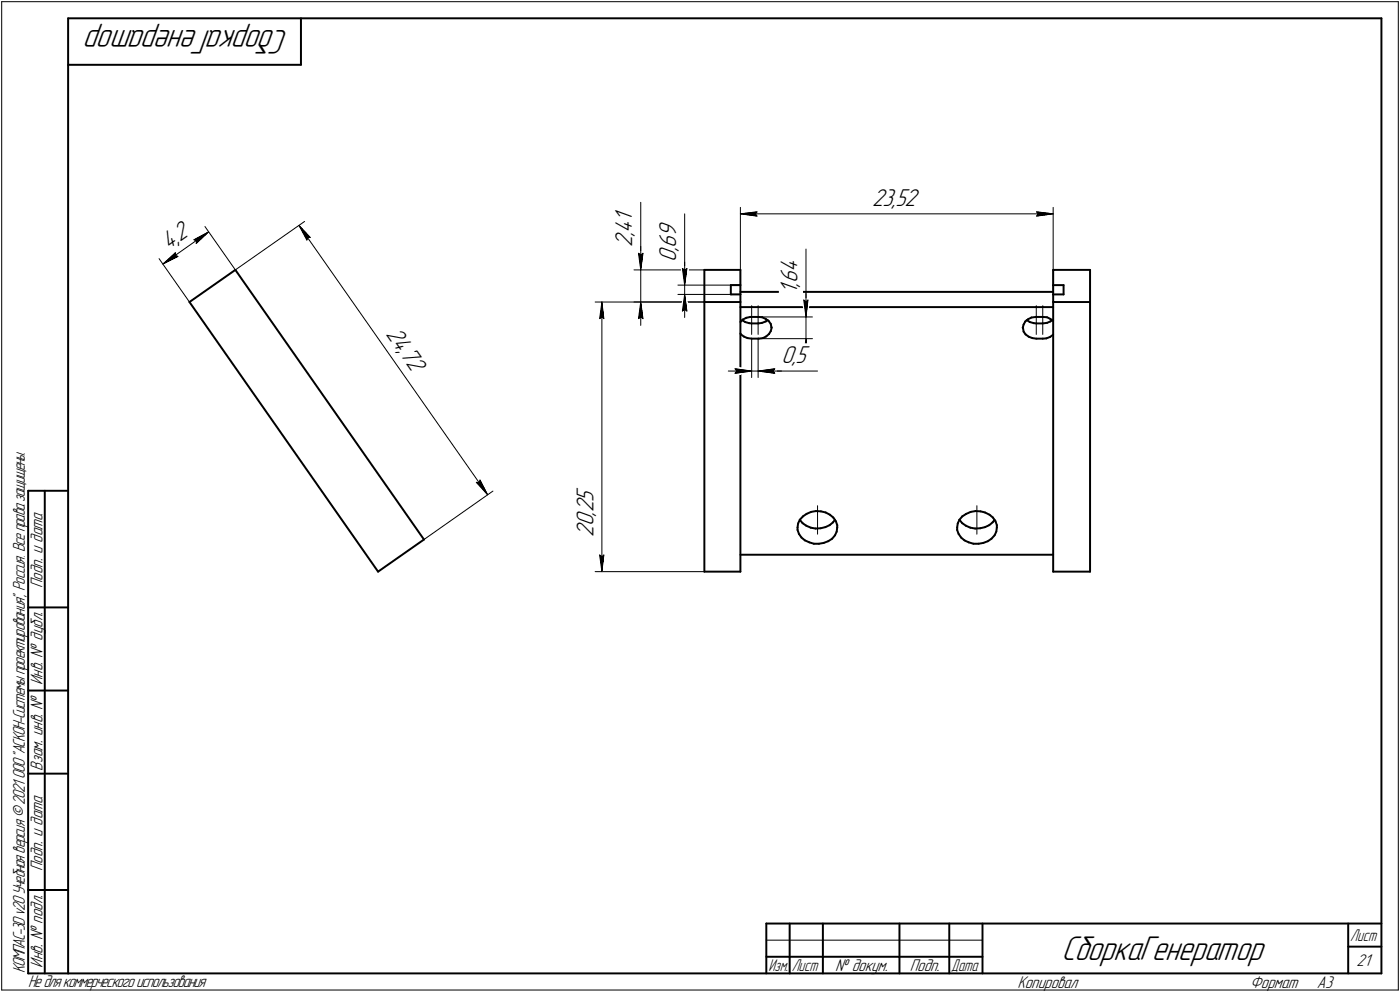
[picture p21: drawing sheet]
<svg xmlns="http://www.w3.org/2000/svg" width="421mm" height="298mm" viewBox="0 0 421 298" stroke-linecap="round" stroke-linejoin="round" font-family="sans-serif">
<defs><g id="words">
<g font-size="10.9">
<text x="86.8" y="9" transform="rotate(-180 86.8 9)">СборкаГенератор</text>
<text x="319.2" y="288.5">СборкаГенератор</text>
</g>
<g font-size="7.8">
<text x="262.3" y="61.8">23,52</text>
<text x="190.2" y="70.9" transform="rotate(-90 190.2 70.9)">,</text>
<text x="190.2" y="69.9" transform="rotate(-90 190.2 69.9)">4</text>
<text x="190.2" y="66.7" transform="rotate(-90 190.2 66.7)">1</text>
<text x="203.4" y="71.3" transform="rotate(-90 203.4 71.3)">9</text>
<text x="50.7" y="75.1" transform="rotate(-35 50.7 75.1)">4,</text>
<text x="54.1" y="72.7" transform="rotate(-35 54.1 72.7)">2</text>
<text x="190.2" y="74.1" transform="rotate(-90 190.2 74.1)">2</text>
<text x="203.4" y="75.5" transform="rotate(-90 203.4 75.5)">,</text>
<text x="203.4" y="74.5" transform="rotate(-90 203.4 74.5)">6</text>
<text x="203.4" y="78.7" transform="rotate(-90 203.4 78.7)">0</text>
<text x="239.8" y="81.9" transform="rotate(-90 239.8 81.9)">4</text>
<text x="239.8" y="88.2" transform="rotate(-90 239.8 88.2)">1</text>
<text x="239.8" y="86.1" transform="rotate(-90 239.8 86.1)">,</text>
<text x="239.8" y="85.1" transform="rotate(-90 239.8 85.1)">6</text>
<text x="115.9" y="100.4" transform="rotate(55 115.9 100.4)">24,</text>
<text x="120.2" y="106.4" transform="rotate(55 120.2 106.4)">72</text>
<text x="235" y="109">0,5</text>
<text x="178.5" y="155" transform="rotate(-90 178.5 155)">,</text>
<text x="178.5" y="153.9" transform="rotate(-90 178.5 153.9)">2</text>
<text x="178.5" y="150.8" transform="rotate(-90 178.5 150.8)">5</text>
<text x="178.5" y="161.3" transform="rotate(-90 178.5 161.3)">2</text>
<text x="178.5" y="158.2" transform="rotate(-90 178.5 158.2)">0</text>
</g>
<g font-size="5.4">
<text x="12.8" y="176.7" transform="rotate(-90 12.8 176.7)">Подп. и дата</text>
<text x="12.8" y="205.8" transform="rotate(-90 12.8 205.8)">Инв. № дубл.</text>
<text x="12.8" y="231.6" transform="rotate(-90 12.8 231.6)">Взам. инв. №</text>
<text x="12.8" y="261.7" transform="rotate(-90 12.8 261.7)">Подп. и дата</text>
<text x="7.5" y="292.5" transform="rotate(-90 7.5 292.5)">КОМПАС-3Dv20Учебнаяверсия©2021 ООО&quot;АСКОН-Системыпроектирования&quot;, Россия. Всеправазащищены.</text>
<text x="12.8" y="290.8" transform="rotate(-90 12.8 290.8)">Инв. № подл.</text>
<text x="251.2" y="291.8">№ докум.</text>
<text x="273.6" y="291.8">Подп.</text>
<text x="408" y="290.3">21</text>
<text x="8.5" y="296.7">Недлякоммерческогоиспользования</text>
<text x="306" y="296.8">Копировал</text>
<text x="376" y="296.8">Формат</text>
<text x="396" y="296.8">A3</text>
</g>
<g font-size="5.3">
<text x="406.1" y="282.8">Лист</text>
<text x="231.1" y="291.8">Изм.</text>
<text x="238.1" y="291.8">Лист</text>
<text x="286.1" y="291.8">Дата</text>
</g>
</g></defs>
<g fill="none" stroke="#000" stroke-width=".59">
<path d="M20.5 5.5v287zM20.5 5.5h395zM20.5 19.5h70zM90.5 5.5v14zM415.5 5.5v287zM57 90.8l56.7 81zM57 90.8l13.8-9.7zM70.8 81.1l56.7 81zM211.8 90.8v81zM211.8 81.1h10.9zM211.8 81.1v9.7zM211.8 90.8h10.9z"/>
<path d="M219.8 88.5h2.9zM219.8 85.7v2.8zM219.8 85.7h2.9zM222.7 81.1v4.6zM222.7 90.8v81zM222.7 96.8l.7-.8zM222.7 87.7h94zM222.7 85.7v2.8zM222.7 92.3h94zM222.7 88.5v2.3zM223.2 96.2l.9 .6zM223.4 96l1.1-.5z"/>
<path d="M224.1 96.8l1.2 .3zM224.5 95.5l1.1-.3zM225.3 97.1l.8 .1zM225.6 95.2h.5zM226.1 95.2h1.9zM226.1 97.2h1.9zM228 97.2l1.2-.2zM228 95.2l1.2 .1zM229.2 97l1.1-.4zM229.2 95.3l1.1 .5zM230.3 96.6l.6-.4zM230.3 95.8l.9 .7z"/>
<path d="M231.2 96.5l.6 .9zM231.8 97.4l.2 .9zM231.8 99.5l-.5 .8zM232 98.3l.1 .2zM232.1 98.5l-.3 1zM307.6 98.5l.1 .1zM307.7 98.6l.1 1.1zM307.8 99.7l.6 .8zM307.8 97.5l-.2 1zM308.4 96.6l-.6 .9zM308.4 96.6l.8-.7zM308.8 96.2l.9 .6z"/>
<path d="M309.2 95.9l1-.5zM309.7 96.8l1.2 .3zM310.2 95.4l1.3-.2zM310.9 97.1l.8 .1zM311.5 95.2h.2zM311.7 95.2h1.9zM311.7 97.2h1.9zM313.6 97.2l1.3-.2zM313.6 95.2l1.3 .1zM314.9 97l1-.4zM314.9 95.3l1 .5zM315.9 96.6l.6-.4z"/>
<path d="M315.9 95.8l.8 .6zM316.7 81.1h11.1zM316.7 81.1v4.6zM316.7 88.5v2.3zM316.7 85.7h3.2zM316.7 85.7v2.8zM316.7 90.8h11.1zM316.7 90.8v81zM316.7 88.5h3.2zM319.9 85.7v2.8zM327.8 90.8v81zM327.8 81.1v9.7z"/>
<path d="M222.7 100.2l.1 .3zM222.8 100.5l1 .7zM223.8 101.2l1 .4zM224.8 101.6l1.3 .2zM226.1 101.8h1.9zM228 101.8h.2zM228.2 101.8l1.2-.2zM229.4 101.6l1.1-.5zM230.5 101.1l.8-.8zM308.4 100.5l1 .7zM309.4 101.2l1.1 .4zM310.5 101.6l1.2 .2z"/>
<path d="M311.7 101.8h1.9zM313.6 101.8l1.1-.1zM314.7 101.7l1.1-.4zM315.8 101.3l.9-.7zM8.5 147.5v145zM8.5 147.5h12zM13.5 147.5v145zM239.9 159.3l.4 1.1zM239.9 158.5v.8zM240 157.3l-.1 1.2zM240.5 156.2l-.5 1.1zM240.5 156.2l.9 1z"/>
<path d="M241.4 157.2l1.1 .8zM241.5 155.2l-1 1zM241.5 155.2l1.1-.8zM242.5 158l1.3 .6zM242.6 154.4l1.3-.6zM243.8 158.6l1.5 .2zM243.9 153.8l1.5-.2zM245.3 158.8l1.5-.1zM245.4 153.6l1.5 .1zM246.8 158.7l1.4-.3zM246.9 153.7l1.4 .3zM248.2 158.4l1.3-.6z"/>
<path d="M248.3 154l1.3 .7zM249.5 157.8l1-.8zM249.6 154.7l1 .8zM250.6 155.5l.8 1.1zM251.1 156.2l-.6 .8zM251.4 156.6l.4 1.2zM251.6 159.8l-.5 1.1zM251.8 158.5l-.2 1.3zM251.8 157.8v.7zM287.9 159.3l.4 1.1zM287.9 158.5v.8zM288 157.3l-.1 1.2z"/>
<path d="M288.5 156.2l-.5 1.1zM288.5 156.2l.9 1zM289.4 155.2l-.9 1zM289.4 155.2l1.2-.8zM289.4 157.2l1.1 .8zM290.5 158l1.3 .6zM290.6 154.4l1.3-.6zM291.8 158.6l1.5 .2zM291.9 153.8l1.5-.2zM293.3 158.8l1.5-.1zM293.4 153.6l1.5 .1zM294.8 158.7l1.4-.3z"/>
<path d="M294.9 153.7l1.3 .3zM296.2 154l1.4 .7zM296.2 158.4l1.3-.6zM297.5 157.8l1-.8zM297.6 154.7l1 .8zM298.6 155.5l.8 1.1zM299.1 156.2l-.6 .8zM299.4 156.6l.4 1.2zM299.6 159.8l-.5 1.1zM299.8 158.5l-.2 1.3zM299.8 157.8v.7zM113.7 171.8l13.8-9.7z"/>
<path d="M211.8 171.8h10.9zM222.7 166.7h94zM240.3 160.4l.7 1.1zM241 161.5l1.1 .9zM242.1 162.4l1.3 .6zM243.4 163l1.4 .4zM244.8 163.4h1.5zM246.3 163.4l1.4-.2zM247.7 163.2l1.4-.6zM249.1 162.6l1.2-.7zM251.1 160.9l-.8 1zM288.3 160.4l.8 1.1z"/>
<path d="M289.1 161.5l1 .9zM290.1 162.4l1.2 .6zM291.3 163l1.5 .4zM292.8 163.4h1.5zM294.3 163.4l1.4-.2zM295.7 163.2l1.4-.6zM297.1 162.6l1.1-.7zM299.1 160.9l-.9 1zM316.7 171.8h11.1zM8.5 182.5h12zM8.5 207.5h12zM8.5 232.5h12z"/>
<path d="M8.5 267.5h12zM230.5 277.5h185zM230.5 277.5v15zM237.5 277.5v15zM247.5 277.5v15zM270.5 277.5v15zM285.5 277.5v15zM295.5 277.5v15zM405.5 277.5v15zM8.5 292.5h12zM20.5 292.5h395zM230.5 287.5h7z"/>
<path d="M237.5 287.5h10zM247.5 287.5h23zM270.5 287.5h15zM285.5 287.5h10zM405.5 284.5h10z"/>
</g>
<g fill="none" stroke="#000" stroke-width=".3">
<path d="M.5 .5v297zM.5 .5h420zM420.5 .5v297zM47.8 77.7l9.2 13.1zM49 79.3l3.7-3.4zM49 79.3l4.5-2.3zM49 79.3l13.7-9.6zM52.7 76.8l.8 .2zM52.7 75.9v.9zM58.3 72.1l.8 .2zM58.3 72.1l4.4-2.4zM59 73.2l3.7-3.5z"/>
<path d="M59.1 72.3l-.1 .9zM61.6 68.1l9.2 13zM89.9 67.7l3.4 3.7zM89.9 67.7l2.4 4.4zM89.9 67.7l56.7 81zM92.5 71.4h.8zM92.5 71.4l-.2 .7zM192 76.1l.7 .5zM192 76.1l.7 5zM192.7 76.1v5zM192.7 60.8v15.3zM192.7 76.6l.7-.5z"/>
<path d="M192.7 74.1v7zM193.4 76.1l-.7 5zM205.9 64.3v16.4zM205.9 78.7v7zM222.7 62.3v25.4zM222.7 64.3l5-.6zM222.7 64.3l5 .6zM222.7 64.3h94zM227.2 64.3l.5 .6zM227.7 63.7l-.5 .6zM242.4 74.8v15.5zM311.7 64.9l5-.6z"/>
<path d="M311.7 63.7l.6 .6zM311.7 63.7l5 .6zM312.3 64.3l-.6 .6zM316.7 62.3v25.4zM70.8 81.1l20.8-14.6zM179 90.8h32.8zM180.3 95.8l.7-.6zM181 90.8l.6 5zM181 95.2l.6 .6zM181 90.8l-.7 5zM181 90.8v81zM190.7 81.1h21.1z"/>
<path d="M190.7 90.8h21.1zM192 95.8l.7-.6zM192.7 90.8l-.7 5zM192.7 95.2l.7 .6zM192.7 90.8l.7 5zM192.7 90.8v7zM192.7 81.1v9.7zM203.9 85.7h18.8zM203.9 88.5h18.8zM205.2 80.7l.7 .5zM205.2 80.7l.7 5zM205.2 93.5l.7-.5z"/>
<path d="M205.9 80.7v5zM205.9 81.2l.7-.5zM205.9 88.5l-.7 5zM205.9 93l.7 .5zM205.9 88.5l.7 5zM205.9 88.5v6.9zM205.9 85.7v2.8zM206.6 80.7l-.7 5zM226.1 91.9v8.6zM228 91.9v8.6zM228 95.2h16.3zM241.7 90.2l.7 .5z"/>
<path d="M241.7 90.2l.7 5zM242.4 90.3v4.9zM242.4 90.7l.6-.5zM242.4 88.2v7zM242.4 95.2v6.6zM243 90.2l-.6 5zM311.7 91.9v8.6zM313.6 91.9v8.6zM219 111.5h7.1zM221.1 110.8l5 .7zM221.1 110.8l.5 .7zM221.1 112.2l5-.7z"/>
<path d="M221.6 111.5l-.5 .7zM226.1 101.8v11.7zM226.1 111.5h1.9zM228 101.8h16.3zM228 101.8v11.7zM228 111.5h5zM228 111.5l5 .7zM228 111.5l5-.7zM228 111.5h7zM232.5 111.5l.5 .7zM233 111.5h12.9zM233 110.8l-.5 .7z"/>
<path d="M241.7 106.8l.7-.5zM242.4 101.8l-.7 5zM242.4 106.3l.6 .5zM242.4 101.8l.6 5zM242.4 101.8v7zM143.3 144.9l3.3 3.8zM143.3 144.9l.8 .1zM144.4 144.3l-.3 .7zM144.4 144.3l2.2 4.4zM245.9 152v8.5zM293.8 152v8.5zM127.5 162.1l20.8-14.5z"/>
<path d="M179 171.8h32.8zM180.3 166.8l.7 5zM180.3 166.8l.7 .5zM181 167.3l.6-.5zM181.6 166.8l-.6 5zM.5 297.5h420zM230.5 282.5h65z"/>
</g>
<g fill="#fff" stroke="#fff" stroke-width=".3">
<path d="M120.4 97.2h.2zM120.3 97.3h.3zM120.1 97.4h.6zM120.1 97.5h.6zM119.9 97.5h.9zM119.8 97.6h1.1zM119.7 97.7h1.2zM119.5 97.8h1.5zM119.5 97.9h1.6zM119.3 98h1.9zM119.2 98h2zM119.1 98.1h2.1zM119 98.2h2.3zM118.9 98.3h2.4zM118.7 98.4h2.7zM118.6 98.5h2.9zM118.5 98.6h3zM118.4 98.6h3.2zM118.3 98.7h3.4zM118.1 98.8h3.7zM118 98.9h3.8zM117.9 99h3.9zM117.8 99.1h4.1zM117.7 99.1h4.2zM117.5 99.2h4.5zM117.4 99.3h4.7zM117.3 99.4h4.8zM117.2 99.5h5zM117.1 99.6h5.2zM116.9 99.7h5.4zM116.8 99.7h5.5zM116.7 99.8h5.7zM116.6 99.9h5.9zM116.5 100h6zM116.3 100.1h6.3zM116.2 100.2h6.5zM116.1 100.2h6.6zM116 100.3h6.8zM115.9 100.4h7zM115.7 100.5h7.2zM115.7 100.6h7.2zM115.5 100.7h7.5zM115.4 100.8h7.7zM115.3 100.8h7.8zM115.1 100.9h8.1zM115.1 101h8.2zM114.9 101.1h8.4zM114.8 101.2h8.6zM114.6 101.3h8.8zM114.7 101.3h8.8zM114.8 101.4h8.7zM114.9 101.5h8.7zM114.9 101.6h8.8zM115 101.7h8.7zM115.1 101.8h8.7zM115.1 101.9h8.8zM115.1 101.9h8.9zM115.2 102h8.8zM115.3 102.1h8.7zM115.3 102.2h8.8zM115.4 102.3h8.7zM115.5 102.4h8.7zM115.5 102.4h8.8zM115.6 102.5h8.7zM115.7 102.6h8.7zM115.7 102.7h8.8zM115.7 102.8h8.8zM115.8 102.9h8.7zM115.9 103h8.7zM115.9 103h8.8zM116 103.1h8.7zM116.1 103.2h8.7zM116.1 103.3h8.8zM116.2 103.4h8.7zM116.2 103.5h8.8zM116.2 103.5h8.9zM116.3 103.6h8.8zM116.4 103.7h8.7zM116.5 103.8h8.7zM116.5 103.9h8.8zM116.6 104h8.7zM116.7 104.1h8.7zM116.7 104.1h8.8zM116.8 104.2h8.7zM116.8 104.3h8.8zM116.8 104.4h8.8zM116.9 104.5h8.8zM117 104.6h8.7zM117.1 104.6h8.7zM117.1 104.7h8.8zM117.2 104.8h8.7zM117.3 104.9h8.7zM117.3 105h8.8zM117.3 105.1h8.8zM117.4 105.2h8.8zM117.4 105.2h8.8zM117.5 105.3h8.8zM117.6 105.4h8.7zM117.7 105.5h8.7zM117.7 105.6h8.8zM117.8 105.7h8.7zM117.9 105.7h8.7zM117.9 105.8h8.8zM117.9 105.9h8.8zM118 106h8.7zM118.1 106.1h8.7zM118.1 106.2h8.8zM118.2 106.3h8.7zM118.3 106.3h8.7zM118.3 106.4h8.8zM118.4 106.5h8.7zM118.4 106.6h8.8zM118.4 106.7h8.9zM118.5 106.8h8.8zM118.6 106.8h8.7zM118.7 106.9h8.7zM118.7 107h8.8zM118.8 107.1h8.7zM118.9 107.2h8.7zM118.9 107.3h8.8zM119 107.4h8.7zM119 107.4h8.8zM119 107.5h8.8zM119.1 107.6h8.8zM119.2 107.7h8.7zM119.3 107.8h8.7zM119.3 107.9h8.8zM119.4 107.9h8.7zM119.5 108h8.7zM119.5 108.1h8.8zM119.5 108.2h8.8zM119.6 108.3h8.8zM119.6 108.4h8.8zM119.7 108.5h8.8zM119.8 108.5h8.7zM119.9 108.6h8.7zM119.9 108.7h8.8zM120 108.8h8.7zM120.1 108.9h8.7zM120.1 109h8.8zM120.1 109.1h8.8zM120.2 109.1h8.7zM120.2 109.2h8.8zM120.3 109.3h8.8zM120.4 109.4h8.7zM120.5 109.5h8.7zM120.5 109.6h8.8zM120.6 109.6h8.7zM120.6 109.7h8.8zM120.6 109.8h8.9zM120.7 109.9h8.8zM120.8 110h8.6zM120.9 110.1h8.4zM120.9 110.2h8.2zM121 110.2h8zM121.1 110.3h7.8zM121.1 110.4h7.7zM121.2 110.5h7.5zM121.2 110.6h7.3zM121.2 110.7h7.2zM121.3 110.7h7zM121.4 110.8h6.8zM121.5 110.9h6.6zM121.5 111h6.4zM121.6 111.1h6.2zM121.7 111.2h6zM121.7 111.3h5.9zM121.8 111.3h5.7zM121.8 111.4h5.5zM121.8 111.5h5.5zM121.9 111.6h5.2zM122 111.7h5zM122.1 111.8h4.8zM122.1 111.8h4.6zM122.2 111.9h4.5zM122.3 112h4.2zM122.3 112.1h4.1zM122.3 112.2h3.9zM122.4 112.3h3.8zM122.4 112.4h3.7zM122.5 112.4h3.4zM122.6 112.5h3.2zM122.7 112.6h2.9zM122.7 112.7h2.9zM122.8 112.8h2.7zM122.9 112.9h2.4zM122.9 112.9h2.3zM122.9 113h2.2zM123 113.1h2zM123 113.2h1.9zM123.1 113.3h1.6zM123.2 113.4h1.4zM123.3 113.5h1.2zM123.3 113.5h1.1zM123.4 113.6h.9zM123.4 113.7h.7zM123.4 113.8h.6zM123.5 113.9h.4zM123.6 114h.2z"/>
<path d="M90 67.9h.3zM90 68h.3zM90 68.1h.5zM90.1 68.2h.5zM90.1 68.2h.7zM90.1 68.3h.8zM90.1 68.4h.9zM90.2 68.5h1zM90.2 68.6h1.1zM90.2 68.7h1.2zM90.2 68.7h1.3zM90.2 68.8h1.4zM90.3 68.9h1.4zM90.3 69h1.5zM90.3 69.1h1.6zM90.3 69.2h1.6zM90.3 69.3h1.7zM90.3 69.3h1.8zM90.3 69.4h1.9zM90.3 69.5h2zM90.3 69.6h2.1zM90.4 69.7h2.1zM90.5 69.8h2zM90.5 69.8h2.1zM90.6 69.9h2.1zM90.6 70h2.2zM90.7 70.1h2.1zM90.7 70.2h2.2zM90.8 70.3h2.2zM90.8 70.4h2.2zM90.8 70.4h2.3zM90.8 70.5h2.4zM90.9 70.6h2.4zM90.9 70.7h2.5zM91 70.8h2.5zM91.1 70.9h2.5zM91.1 71h2.5zM91.2 71h2.5zM91.2 71.1h2.6zM91.3 71.2h2.6zM91.3 71.3h2.7zM91.4 71.4h2.7zM91.4 71.5h2.7zM91.4 71.5h2.6zM91.4 71.6h2.5zM91.5 71.7h2.2zM91.5 71.8h2.1zM91.6 71.9h2zM91.7 72h1.7zM91.7 72.1h1.6zM91.8 72.1h1.4zM91.8 72.2h1.2zM91.9 72.3h1.1zM91.9 72.4h1zM91.9 72.5h.8zM91.9 72.6h.7zM92 72.6h.5zM92 72.7h.4zM92.1 72.8h.2z"/>
<path d="M144.4 143.6h.2zM144.3 143.7h.4zM144.2 143.8h.5zM144 143.8h.8zM143.9 143.9h.9zM143.8 144h1.1zM143.7 144.1h1.2zM143.5 144.2h1.4zM143.4 144.3h1.5zM143.3 144.4h1.7zM143.2 144.4h1.8zM143 144.5h2.1zM142.9 144.6h2.2zM142.7 144.7h2.5zM142.7 144.8h2.5zM142.5 144.9h2.8zM142.6 144.9h2.7zM142.7 145h2.7zM142.7 145.1h2.7zM142.8 145.2h2.7zM142.9 145.3h2.6zM143 145.4h2.5zM143.1 145.5h2.4zM143.2 145.5h2.4zM143.3 145.6h2.3zM143.3 145.7h2.4zM143.3 145.8h2.4zM143.4 145.9h2.4zM143.5 146h2.3zM143.6 146h2.3zM143.7 146.1h2.2zM143.8 146.2h2.2zM143.8 146.3h2.2zM143.9 146.4h2.1zM144 146.5h2zM144.1 146.6h2zM144.2 146.6h1.9zM144.2 146.7h2zM144.3 146.8h1.9zM144.4 146.9h1.9zM144.4 147h1.9zM144.5 147.1h1.8zM144.6 147.2h1.7zM144.7 147.2h1.7zM144.8 147.3h1.6zM144.9 147.4h1.5zM144.9 147.5h1.5zM145 147.6h1.5zM145 147.7h1.5zM145.2 147.7h1.3zM145.4 147.8h1.1zM145.5 147.9h1zM145.6 148h1zM145.7 148.1h.9zM145.9 148.2h.7zM146 148.3h.6zM146.1 148.3h.5zM146.3 148.4h.3zM146.4 148.5h.2z"/>
<path d="M54.9 65.3h.2zM54.9 65.4h.3zM54.7 65.4h.6zM54.6 65.5h.7zM54.4 65.6h1zM54.4 65.7h1.1zM54.2 65.8h1.3zM54.1 65.9h1.4zM54 66h1.6zM53.8 66h1.8zM53.8 66.1h1.9zM53.6 66.2h2.2zM53.5 66.3h2.4zM53.3 66.4h2.6zM53.3 66.5h2.7zM53.2 66.5h2.8zM53 66.6h3zM52.9 66.7h3.2zM52.7 66.8h3.5zM52.7 66.9h3.5zM52.5 67h3.8zM52.4 67.1h4zM52.3 67.1h4.1zM52.2 67.2h4.3zM52.1 67.3h4.5zM51.9 67.4h4.7zM51.8 67.5h4.8zM51.6 67.6h5.1zM51.6 67.6h5.2zM51.5 67.7h5.3zM51.3 67.8h5.6zM51.2 67.9h5.8zM51.1 68h5.9zM51 68.1h6.1zM50.8 68.2h6.3zM50.7 68.2h6.5zM50.6 68.3h6.6zM50.5 68.4h6.8zM50.4 68.5h7zM50.2 68.6h7.2zM50.1 68.7h7.4zM50 68.7h7.6zM49.9 68.8h7.7zM49.8 68.9h7.9zM49.6 69h8.1zM49.5 69.1h8.2zM49.4 69.2h8.4zM49.3 69.3h8.6zM49.1 69.3h8.9zM49 69.4h9zM48.9 69.5h9.2zM48.8 69.6h9.4zM48.7 69.7h9.5zM48.5 69.8h9.8zM48.4 69.8h9.9zM48.3 69.9h10zM48.2 70h10.2zM48.1 70.1h10.4zM47.9 70.2h10.7zM47.8 70.3h10.8zM47.7 70.4h11zM47.6 70.4h11.2zM47.4 70.5h11.4zM47.5 70.6h11.3zM47.6 70.7h11.3zM47.7 70.8h11.2zM47.7 70.9h11.3zM47.8 71h11.3zM47.8 71h11.3zM47.8 71.1h11.2zM47.9 71.2h11zM48 71.3h10.8zM48.1 71.4h10.6zM48.1 71.5h10.4zM48.2 71.5h10.2zM48.3 71.6h10zM48.3 71.7h9.9zM48.3 71.8h9.8zM48.4 71.9h9.5zM48.5 72h9.3zM48.5 72.1h9.2zM48.6 72.1h9zM48.7 72.2h8.8zM48.7 72.3h8.6zM48.8 72.4h8.4zM48.9 72.5h8.2zM48.9 72.6h8.1zM48.9 72.6h8zM49 72.7h7.7zM49.1 72.8h7.5zM49.1 72.9h7.4zM49.2 73h7.2zM49.3 73.1h7zM49.4 73.2h6.7zM49.4 73.2h6.6zM49.4 73.3h6.5zM49.5 73.4h6.3zM49.5 73.5h6.2zM49.6 73.6h5.9zM49.7 73.7h5.8zM49.7 73.7h5.6zM49.8 73.8h5.4zM49.9 73.9h5.1zM50 74h4.9zM50 74.1h4.9zM50 74.2h4.7zM50.1 74.3h4.5zM50.1 74.3h4.3zM50.2 74.4h4.2zM50.3 74.5h4zM50.4 74.6h3.7zM50.4 74.7h3.6zM50.5 74.8h3.3zM50.5 74.8h3.3zM50.5 74.9h3.2zM50.6 75h2.9zM50.7 75.1h2.7zM50.8 75.2h2.5zM50.8 75.3h2.4zM50.9 75.4h2.1zM51 75.4h1.9zM51 75.5h1.8zM51.1 75.6h1.6zM51.1 75.7h1.5zM51.2 75.8h1.2zM51.2 75.9h1.1zM51.3 75.9h.9zM51.4 76h.7zM51.4 76.1h.6zM51.5 76.2h.3zM51.6 76.3h.1z"/>
<path d="M62.4 69.8h.3zM62.1 69.8h.6zM61.6 69.9h1.1zM61.3 70h1.3zM60.9 70.1h1.6zM60.8 70.2h1.7zM60.6 70.3h1.8zM60.5 70.4h1.9zM60.3 70.4h2zM60.1 70.5h2.1zM59.9 70.6h2.3zM59.8 70.7h2.3zM59.7 70.8h2.4zM59.5 70.9h2.6zM59.4 71h2.6zM59.2 71h2.8zM59 71.1h2.9zM58.8 71.2h3.1zM58.7 71.3h3.1zM58.6 71.4h3.1zM58.4 71.5h3.2zM58.3 71.5h3.3zM58.1 71.6h3.4zM57.9 71.7h3.5zM57.7 71.8h3.6zM57.6 71.9h3.6zM57.7 72h3.4zM57.7 72.1h3.3zM57.7 72.1h3.3zM57.8 72.2h3.1zM57.9 72.3h2.9zM57.9 72.4h2.8zM58 72.5h2.6zM58.1 72.6h2.4zM58.1 72.6h2.3zM58.2 72.7h2.1zM58.3 72.8h1.9zM58.3 72.9h1.8zM58.3 73h1.7zM58.4 73.1h1.5zM58.5 73.2h1.4zM58.5 73.2h1.3zM58.6 73.3h1.1zM58.7 73.4h.9zM58.8 73.5h.7zM58.8 73.6h.6zM58.8 73.7h.6zM58.9 73.7h.4zM59 73.8h.2z"/>
<path d="M52.7 75.3h.2zM52.7 75.4h.3zM52.6 75.4h.4zM52.5 75.5h.6zM52.4 75.6h.8zM52.3 75.7h.9zM52.2 75.8h1.1zM52.2 75.9h1.1zM52.1 75.9h1.2zM51.9 76h1.5zM51.8 76.1h1.7zM51.7 76.2h1.8zM51.6 76.3h2zM51.6 76.4h2.1zM51.5 76.5h2.2zM51.4 76.5h2.4zM51.3 76.6h2.5zM51.2 76.7h2.6zM51.1 76.8h2.8zM51 76.9h3zM50.9 77h3.1zM50.8 77h3.3zM50.7 77.1h3.5zM50.6 77.2h3.6zM50.5 77.3h3.6zM50.5 77.4h3.4zM50.4 77.5h3.4zM50.3 77.6h3.3zM50.2 77.6h3.2zM50 77.7h3.3zM50 77.8h3.1zM50 77.9h2.9zM50 78h2.7zM49.9 78.1h2.7zM49.8 78.1h2.6zM49.8 78.2h2.4zM49.7 78.3h2.4zM49.6 78.4h2.3zM49.6 78.5h2.1zM49.5 78.6h2.1zM49.5 78.7h1.9zM49.4 78.7h1.8zM49.4 78.8h1.7zM49.4 78.9h1.5zM49.3 79h1.2zM49.2 79.1h1zM49.2 79.2h.6zM49.1 79.2h.3z"/>
<path d="M234.3 76.9h7.1zM234.3 77h7.1zM234.3 77h7.1zM234.3 77.1h7.1zM234.3 77.2h7.1zM234.3 77.3h7.1zM234.3 77.4h7.1zM234.3 77.5h7.1zM234.3 77.6h7.1zM234.3 77.6h7.1zM234.3 77.7h7.1zM234.3 77.8h7.1zM234.3 77.9h7.1zM234.3 78h7.1zM234.3 78.1h7.1zM234.3 78.1h7.1zM234.3 78.2h7.1zM234.3 78.3h7.1zM234.3 78.4h7.1zM234.3 78.5h7.1zM234.3 78.6h7.1zM234.3 78.7h7.1zM234.3 78.7h7.1zM234.3 78.8h7.1zM234.3 78.9h7.1zM234.3 79h7.1zM234.3 79.1h7.1zM234.3 79.2h7.1zM234.3 79.2h7.1zM234.3 79.3h7.1zM234.3 79.4h7.1zM234.3 79.5h7.1zM234.3 79.6h7.1zM234.3 79.7h7.1zM234.3 79.8h7.1zM234.3 79.8h7.1zM234.3 79.9h7.1zM234.3 80h7.1zM234.3 80.1h7.1zM234.3 80.2h7.1zM234.3 80.3h7.1zM234.3 80.3h7.1zM234.3 80.4h7.1zM234.3 80.5h7.1zM234.3 80.6h7.1zM234.3 80.7h7.1zM234.3 80.8h7.1zM234.3 80.9h7.1zM234.3 80.9h7.1zM234.3 81h7.1zM234.3 81.1h7.1zM234.3 81.2h7.1zM234.3 81.3h7.1zM234.3 81.4h7.1zM234.3 81.4h7.1zM234.3 81.5h7.1zM234.3 81.6h7.1zM234.3 81.7h7.1zM234.3 81.8h7.1zM234.3 81.9h7.1zM234.3 82h7.1zM234.3 82h7.1zM234.3 82.1h7.1zM234.3 82.2h7.1zM234.3 82.3h7.1zM234.3 82.4h7.1zM234.3 82.5h7.1zM234.3 82.5h7.1zM234.3 82.6h7.1zM234.3 82.7h7.1zM234.3 82.8h7.1zM234.3 82.9h7.1zM234.3 83h7.1zM234.3 83.1h7.1zM234.3 83.1h7.1zM234.3 83.2h7.1zM234.3 83.3h7.1zM234.3 83.4h7.1zM234.3 83.5h7.1zM234.3 83.6h7.1zM234.3 83.7h7.1zM234.3 83.7h7.1zM234.3 83.8h7.1zM234.3 83.9h7.1zM234.3 84h7.1zM234.3 84.1h7.1zM234.3 84.2h7.1zM234.3 84.2h7.1zM234.3 84.3h7.1zM234.3 84.4h7.1zM234.3 84.5h7.1zM234.3 84.6h7.1zM234.3 84.7h7.1zM234.3 84.8h7.1zM234.3 84.8h7.1zM234.3 84.9h7.1zM234.3 85h7.1zM234.3 85.1h7.1zM234.3 85.2h7.1zM234.3 85.3h7.1zM234.3 85.3h7.1zM234.3 85.4h7.1zM234.3 85.5h7.1zM234.3 85.6h7.1zM234.3 85.7h7.1zM234.3 85.8h7.1zM234.3 85.9h7.1zM234.3 85.9h7.1zM234.3 86h7.1zM234.3 86.1h7.1zM234.3 86.2h7.1zM234.3 86.3h7.1zM234.3 86.4h7.1zM234.3 86.4h7.1zM234.3 86.5h7.1zM234.3 86.6h7.1zM234.3 86.7h7.1zM234.3 86.8h7.1zM234.3 86.9h7.1zM234.3 87h7.1zM234.3 87h7.1zM234.3 87.1h7.1zM234.3 87.2h7.1zM234.3 87.3h7.1zM234.3 87.4h7.1zM234.3 87.5h7.1zM234.3 87.5h7.1zM234.3 87.6h7.1zM234.3 87.7h7.1zM234.3 87.8h7.1zM234.3 87.9h7.1zM234.3 88h7.1zM234.3 88.1h7.1zM234.3 88.1h7.1z"/>
<path d="M241.1 89.7h2.5zM241.2 89.8h2.4zM241.2 89.9h2.4zM241.2 90h2.4zM241.2 90.1h2.4zM241.2 90.2h2.4zM241.2 90.3h2.4zM241.2 90.3h2.4zM241.3 90.4h2.2zM241.3 90.5h2.2zM241.3 90.6h2.2zM241.3 90.7h2.2zM241.3 90.8h2.2zM241.3 90.8h2.2zM241.3 90.9h2.2zM241.4 91h2zM241.4 91.1h2zM241.4 91.2h2zM241.4 91.3h2zM241.4 91.4h2zM241.4 91.4h2zM241.4 91.5h2zM241.5 91.6h1.8zM241.5 91.7h1.8zM241.5 91.8h1.8zM241.5 91.9h1.8zM241.5 91.9h1.8zM241.5 92h1.8zM241.5 92.1h1.8zM241.6 92.2h1.6zM241.6 92.3h1.6zM241.6 92.4h1.6zM241.6 92.5h1.6zM241.6 92.5h1.6zM241.6 92.6h1.6zM241.6 92.7h1.6zM241.6 92.8h1.6zM241.6 92.9h1.6zM241.6 93h1.6zM241.6 93h1.6zM241.6 93.1h1.6zM241.6 93.2h1.6zM241.6 93.3h1.6zM241.6 93.4h1.5zM241.7 93.5h1.4zM241.7 93.6h1.4zM241.8 93.6h1.2zM241.8 93.7h1.2zM241.9 93.8h1.1zM241.9 93.9h1zM241.9 94h1zM242 94.1h.9zM242 94.1h.8zM242.1 94.2h.7zM242.1 94.3h.6zM242.1 94.4h.6zM242.1 94.5h.6zM242.1 94.6h.6zM242.2 94.7h.5zM242.2 94.7h.5zM242.2 94.8h.4zM242.3 94.9h.3zM242.3 95h.3z"/>
<path d="M242.3 102h.3zM242.3 102.1h.3zM242.2 102.2h.4zM242.2 102.3h.5zM242.1 102.4h.6zM242.1 102.4h.6zM242.1 102.5h.6zM242.1 102.6h.6zM242.1 102.7h.7zM242 102.8h.8zM242 102.9h.8zM241.9 103h1zM241.9 103h1zM241.9 103.1h1.1zM241.8 103.2h1.2zM241.8 103.3h1.2zM241.7 103.4h1.4zM241.7 103.5h1.4zM241.6 103.5h1.5zM241.6 103.6h1.6zM241.6 103.7h1.6zM241.6 103.8h1.6zM241.6 103.9h1.6zM241.6 104h1.6zM241.6 104.1h1.6zM241.6 104.1h1.6zM241.6 104.2h1.6zM241.6 104.3h1.6zM241.6 104.4h1.6zM241.6 104.5h1.6zM241.6 104.6h1.6zM241.6 104.6h1.6zM241.6 104.7h1.6zM241.5 104.8h1.8zM241.5 104.9h1.8zM241.5 105h1.8zM241.5 105.1h1.8zM241.5 105.2h1.8zM241.5 105.2h1.8zM241.5 105.3h1.8zM241.4 105.4h1.9zM241.4 105.5h2zM241.4 105.6h2zM241.4 105.7h2zM241.4 105.7h2zM241.4 105.8h2zM241.4 105.9h2zM241.4 106h2zM241.3 106.1h2.2zM241.3 106.2h2.2zM241.3 106.3h2.2zM241.3 106.3h2.2zM241.3 106.4h2.2zM241.3 106.5h2.2zM241.3 106.6h2.2zM241.2 106.7h2.4zM241.2 106.8h2.4zM241.2 106.8h2.4zM241.2 106.9h2.4zM241.2 107h2.4zM241.2 107.1h2.4zM241.2 107.2h2.4z"/>
<path d="M235 103.4h8.8zM235 103.5h8.8zM235 103.5h8.8zM235 103.6h8.8zM235 103.7h8.8zM235 103.8h8.8zM235 103.9h8.8zM235 104h8.8zM235 104.1h8.8zM235 104.1h8.8zM235 104.2h8.8zM235 104.3h8.8zM235 104.4h8.8zM235 104.5h8.8zM235 104.6h8.8zM235 104.6h8.8zM235 104.7h8.8zM235 104.8h8.8zM235 104.9h8.8zM235 105h8.8zM235 105.1h8.8zM235 105.2h8.8zM235 105.2h8.8zM235 105.3h8.8zM235 105.4h8.8zM235 105.5h8.8zM235 105.6h8.8zM235 105.7h8.8zM235 105.7h8.8zM235 105.8h8.8zM235 105.9h8.8zM235 106h8.8zM235 106.1h8.8zM235 106.2h8.8zM235 106.3h8.8zM235 106.3h8.8zM235 106.4h8.8zM235 106.5h8.8zM235 106.6h8.8zM235 106.7h8.8zM235 106.8h8.8zM235 106.8h8.8zM235 106.9h8.8zM235 107h8.8zM235 107.1h8.8zM235 107.2h8.8zM235 107.3h8.8zM235 107.4h8.8zM235 107.4h8.8zM235 107.5h8.8zM235 107.6h8.8zM235 107.7h8.8zM235 107.8h8.8zM235 107.9h8.8zM235 107.9h8.8zM235 108h8.8zM235 108.1h8.8zM235 108.2h8.8zM235 108.3h8.8zM235 108.4h8.8zM235 108.5h8.8zM235 108.5h8.8zM235 108.6h8.8zM235 108.7h8.8zM235 108.8h8.8zM235 108.9h8.8zM235 109h8.8zM235 109.1h8.8zM235 109.1h8.8zM235 109.2h8.8zM235 109.3h8.8zM235 109.4h8.8zM235 109.5h8.8zM235 109.6h8.8zM235 109.6h8.8zM235 109.7h8.8zM235 109.8h8.8zM235 109.9h8.8zM235 110h8.8zM235 110.1h8.8zM235 110.2h8.8zM235 110.2h8.8zM235 110.3h8.8zM235 110.4h8.8z"/>
<path d="M232.9 110.3h.6zM232.3 110.4h1.2zM231.6 110.5h1.9zM231.1 110.6h2.4zM230.5 110.7h3zM229.8 110.7h3.7zM229.6 110.8h3.9zM229.4 110.9h4.1zM229.2 111h4.3zM229 111.1h4.5zM228.9 111.2h4.6zM228.6 111.3h4.9zM228.4 111.3h5.1zM228.3 111.4h5.2zM228 111.5h5.5zM228.3 111.6h5.2zM228.4 111.7h5.1zM228.6 111.8h4.9zM228.9 111.8h4.6zM229 111.9h4.5zM229.2 112h4.3zM229.4 112.1h4.1zM229.6 112.2h3.9zM229.8 112.3h3.7zM230.5 112.4h3zM231.3 112.4h2.2zM232.1 112.5h1.4zM232.8 112.6h.7z"/>
<path d="M220.6 110.3h.6zM220.6 110.4h1.2zM220.6 110.5h1.8zM220.6 110.6h2.5zM220.6 110.7h3.1zM220.6 110.7h3.7zM220.6 110.8h3.9zM220.6 110.9h4.1zM220.6 111h4.3zM220.6 111.1h4.5zM220.6 111.2h4.7zM220.6 111.3h4.9zM220.6 111.3h5.1zM220.6 111.4h5.3zM220.6 111.5h5.5zM220.6 111.6h5.3zM220.6 111.7h5.1zM220.6 111.8h4.9zM220.6 111.8h4.7zM220.6 111.9h4.5zM220.6 112h4.3zM220.6 112.1h4.1zM220.6 112.2h3.9zM220.6 112.3h3.7zM220.6 112.4h3zM220.6 112.4h2.2zM220.6 112.5h1.5zM220.6 112.6h.7z"/>
<path d="M197.8 66.3h7.1zM197.8 66.4h7.1zM197.8 66.5h7.1zM197.8 66.5h7.1zM197.8 66.6h7.1zM197.8 66.7h7.1zM197.8 66.8h7.1zM197.8 66.9h7.1zM197.8 67h7.1zM197.8 67.1h7.1zM197.8 67.1h7.1zM197.8 67.2h7.1zM197.8 67.3h7.1zM197.8 67.4h7.1zM197.8 67.5h7.1zM197.8 67.6h7.1zM197.8 67.6h7.1zM197.8 67.7h7.1zM197.8 67.8h7.1zM197.8 67.9h7.1zM197.8 68h7.1zM197.8 68.1h7.1zM197.8 68.2h7.1zM197.8 68.2h7.1zM197.8 68.3h7.1zM197.8 68.4h7.1zM197.8 68.5h7.1zM197.8 68.6h7.1zM197.8 68.7h7.1zM197.8 68.7h7.1zM197.8 68.8h7.1zM197.8 68.9h7.1zM197.8 69h7.1zM197.8 69.1h7.1zM197.8 69.2h7.1zM197.8 69.3h7.1zM197.8 69.3h7.1zM197.8 69.4h7.1zM197.8 69.5h7.1zM197.8 69.6h7.1zM197.8 69.7h7.1zM197.8 69.8h7.1zM197.8 69.8h7.1zM197.8 69.9h7.1zM197.8 70h7.1zM197.8 70.1h7.1zM197.8 70.2h7.1zM197.8 70.3h7.1zM197.8 70.4h7.1zM197.8 70.4h7.1zM197.8 70.5h7.1zM197.8 70.6h7.1zM197.8 70.7h7.1zM197.8 70.8h7.1zM197.8 70.9h7.1zM197.8 71h7.1zM197.8 71h7.1zM197.8 71.1h7.1zM197.8 71.2h7.1zM197.8 71.3h7.1zM197.8 71.4h7.1zM197.8 71.5h7.1zM197.8 71.5h7.1zM197.8 71.6h7.1zM197.8 71.7h7.1zM197.8 71.8h7.1zM197.8 71.9h7.1zM197.8 72h7.1zM197.8 72.1h7.1zM197.8 72.1h7.1zM197.8 72.2h7.1zM197.8 72.3h7.1zM197.8 72.4h7.1zM197.8 72.5h7.1zM197.8 72.6h7.1zM197.8 72.6h7.1zM197.8 72.7h7.1zM197.8 72.8h7.1zM197.8 72.9h7.1zM197.8 73h7.1zM197.8 73.1h7.1zM197.8 73.2h7.1zM197.8 73.2h7.1zM197.8 73.3h7.1zM197.8 73.4h7.1zM197.8 73.5h7.1zM197.8 73.6h7.1zM197.8 73.7h7.1zM197.8 73.7h7.1zM197.8 73.8h7.1zM197.8 73.9h7.1zM197.8 74h7.1zM197.8 74.1h7.1zM197.8 74.2h7.1zM197.8 74.3h7.1zM197.8 74.3h7.1zM197.8 74.4h7.1zM197.8 74.5h7.1zM197.8 74.6h7.1zM197.8 74.7h7.1zM197.8 74.8h7.1zM197.8 74.8h7.1zM197.8 74.9h7.1zM197.8 75h7.1zM197.8 75.1h7.1zM197.8 75.2h7.1zM197.8 75.3h7.1zM197.8 75.4h7.1zM197.8 75.4h7.1zM197.8 75.5h7.1zM197.8 75.6h7.1zM197.8 75.7h7.1zM197.8 75.8h7.1zM197.8 75.9h7.1zM197.8 75.9h7.1zM197.8 76h7.1zM197.8 76.1h7.1zM197.8 76.2h7.1zM197.8 76.3h7.1zM197.8 76.4h7.1zM197.8 76.5h7.1zM197.8 76.5h7.1zM197.8 76.6h7.1zM197.8 76.7h7.1zM197.8 76.8h7.1zM197.8 76.9h7.1zM197.8 77h7.1zM197.8 77h7.1zM197.8 77.1h7.1zM197.8 77.2h7.1zM197.8 77.3h7.1zM197.8 77.4h7.1zM197.8 77.5h7.1zM197.8 77.6h7.1zM197.8 77.6h7.1zM197.8 77.7h7.1zM197.8 77.8h7.1zM197.8 77.9h7.1zM197.8 78h7.1zM197.8 78.1h7.1zM197.8 78.1h7.1zM197.8 78.2h7.1zM197.8 78.3h7.1zM197.8 78.4h7.1zM197.8 78.5h7.1zM197.8 78.6h7.1z"/>
<path d="M204.6 80.2h2.5zM204.7 80.3h2.4zM204.7 80.3h2.4zM204.7 80.4h2.4zM204.7 80.5h2.4zM204.7 80.6h2.4zM204.7 80.7h2.4zM204.7 80.8h2.4zM204.8 80.9h2.2zM204.8 80.9h2.2zM204.8 81h2.2zM204.8 81.1h2.2zM204.8 81.2h2.2zM204.8 81.3h2.2zM204.8 81.4h2.2zM204.9 81.4h2zM204.9 81.5h2zM204.9 81.6h2zM204.9 81.7h2zM204.9 81.8h2zM204.9 81.9h2zM204.9 82h2zM204.9 82h1.9zM205 82.1h1.8zM205 82.2h1.8zM205 82.3h1.8zM205 82.4h1.8zM205 82.5h1.8zM205 82.5h1.8zM205 82.6h1.8zM205.1 82.7h1.7zM205.1 82.8h1.7zM205.1 82.9h1.7zM205.1 83h1.7zM205.1 83.1h1.7zM205.1 83.1h1.7zM205.1 83.2h1.7zM205.1 83.3h1.6zM205.1 83.4h1.6zM205.1 83.5h1.6zM205.1 83.6h1.6zM205.1 83.7h1.6zM205.1 83.7h1.6zM205.1 83.8h1.6zM205.1 83.9h1.5zM205.2 84h1.4zM205.2 84.1h1.4zM205.3 84.2h1.2zM205.3 84.2h1.2zM205.4 84.3h1.1zM205.4 84.4h1zM205.4 84.5h1zM205.5 84.6h.8zM205.5 84.7h.8zM205.6 84.8h.7zM205.6 84.8h.6zM205.7 84.9h.5zM205.7 85h.5zM205.7 85.1h.5zM205.7 85.2h.5zM205.7 85.3h.4zM205.8 85.3h.3zM205.8 85.4h.3z"/>
<path d="M205.8 88.7h.3zM205.8 88.8h.3zM205.7 88.9h.4zM205.7 89h.5zM205.7 89.1h.5zM205.7 89.2h.5zM205.7 89.2h.5zM205.6 89.3h.6zM205.6 89.4h.7zM205.5 89.5h.8zM205.5 89.6h.8zM205.4 89.7h1zM205.4 89.7h1zM205.4 89.8h1.1zM205.3 89.9h1.2zM205.3 90h1.2zM205.2 90.1h1.4zM205.2 90.2h1.4zM205.1 90.3h1.5zM205.1 90.3h1.6zM205.1 90.4h1.6zM205.1 90.5h1.6zM205.1 90.6h1.6zM205.1 90.7h1.6zM205.1 90.8h1.6zM205.1 90.8h1.6zM205.1 90.9h1.7zM205.1 91h1.7zM205.1 91.1h1.7zM205.1 91.2h1.7zM205.1 91.3h1.7zM205.1 91.4h1.7zM205.1 91.4h1.7zM205 91.5h1.8zM205 91.6h1.8zM205 91.7h1.8zM205 91.8h1.8zM205 91.9h1.8zM205 91.9h1.8zM205 92h1.8zM204.9 92.1h1.9zM204.9 92.2h2zM204.9 92.3h2zM204.9 92.4h2zM204.9 92.5h2zM204.9 92.5h2zM204.9 92.6h2zM204.9 92.7h2zM204.8 92.8h2.2zM204.8 92.9h2.2zM204.8 93h2.2zM204.8 93h2.2zM204.8 93.1h2.2zM204.8 93.2h2.2zM204.8 93.3h2.2zM204.7 93.4h2.4zM204.7 93.5h2.4zM204.7 93.6h2.4zM204.7 93.6h2.4zM204.7 93.7h2.4zM204.7 93.8h2.4zM204.7 93.9h2.4z"/>
<path d="M184.6 62.7h7.1zM184.6 62.8h7.1zM184.6 62.9h7.1zM184.6 63h7.1zM184.6 63.1h7.1zM184.6 63.2h7.1zM184.6 63.2h7.1zM184.6 63.3h7.1zM184.6 63.4h7.1zM184.6 63.5h7.1zM184.6 63.6h7.1zM184.6 63.7h7.1zM184.6 63.8h7.1zM184.6 63.8h7.1zM184.6 63.9h7.1zM184.6 64h7.1zM184.6 64.1h7.1zM184.6 64.2h7.1zM184.6 64.3h7.1zM184.6 64.3h7.1zM184.6 64.4h7.1zM184.6 64.5h7.1zM184.6 64.6h7.1zM184.6 64.7h7.1zM184.6 64.8h7.1zM184.6 64.9h7.1zM184.6 64.9h7.1zM184.6 65h7.1zM184.6 65.1h7.1zM184.6 65.2h7.1zM184.6 65.3h7.1zM184.6 65.4h7.1zM184.6 65.4h7.1zM184.6 65.5h7.1zM184.6 65.6h7.1zM184.6 65.7h7.1zM184.6 65.8h7.1zM184.6 65.9h7.1zM184.6 66h7.1zM184.6 66h7.1zM184.6 66.1h7.1zM184.6 66.2h7.1zM184.6 66.3h7.1zM184.6 66.4h7.1zM184.6 66.5h7.1zM184.6 66.5h7.1zM184.6 66.6h7.1zM184.6 66.7h7.1zM184.6 66.8h7.1zM184.6 66.9h7.1zM184.6 67h7.1zM184.6 67.1h7.1zM184.6 67.1h7.1zM184.6 67.2h7.1zM184.6 67.3h7.1zM184.6 67.4h7.1zM184.6 67.5h7.1zM184.6 67.6h7.1zM184.6 67.6h7.1zM184.6 67.7h7.1zM184.6 67.8h7.1zM184.6 67.9h7.1zM184.6 68h7.1zM184.6 68.1h7.1zM184.6 68.2h7.1zM184.6 68.2h7.1zM184.6 68.3h7.1zM184.6 68.4h7.1zM184.6 68.5h7.1zM184.6 68.6h7.1zM184.6 68.7h7.1zM184.6 68.7h7.1zM184.6 68.8h7.1zM184.6 68.9h7.1zM184.6 69h7.1zM184.6 69.1h7.1zM184.6 69.2h7.1zM184.6 69.3h7.1zM184.6 69.3h7.1zM184.6 69.4h7.1zM184.6 69.5h7.1zM184.6 69.6h7.1zM184.6 69.7h7.1zM184.6 69.8h7.1zM184.6 69.8h7.1zM184.6 69.9h7.1zM184.6 70h7.1zM184.6 70.1h7.1zM184.6 70.2h7.1zM184.6 70.3h7.1zM184.6 70.4h7.1zM184.6 70.4h7.1zM184.6 70.5h7.1zM184.6 70.6h7.1zM184.6 70.7h7.1zM184.6 70.8h7.1zM184.6 70.9h7.1zM184.6 71h7.1zM184.6 71h7.1zM184.6 71.1h7.1zM184.6 71.2h7.1zM184.6 71.3h7.1zM184.6 71.4h7.1zM184.6 71.5h7.1zM184.6 71.5h7.1zM184.6 71.6h7.1zM184.6 71.7h7.1zM184.6 71.8h7.1zM184.6 71.9h7.1zM184.6 72h7.1zM184.6 72.1h7.1zM184.6 72.1h7.1zM184.6 72.2h7.1zM184.6 72.3h7.1zM184.6 72.4h7.1zM184.6 72.5h7.1zM184.6 72.6h7.1zM184.6 72.6h7.1zM184.6 72.7h7.1zM184.6 72.8h7.1zM184.6 72.9h7.1zM184.6 73h7.1zM184.6 73.1h7.1zM184.6 73.2h7.1zM184.6 73.2h7.1zM184.6 73.3h7.1zM184.6 73.4h7.1zM184.6 73.5h7.1zM184.6 73.6h7.1zM184.6 73.7h7.1zM184.6 73.7h7.1zM184.6 73.8h7.1zM184.6 73.9h7.1zM184.6 74h7.1z"/>
<path d="M191.4 75.6h2.5zM191.5 75.7h2.4zM191.5 75.8h2.4zM191.5 75.9h2.4zM191.5 75.9h2.4zM191.5 76h2.4zM191.5 76.1h2.4zM191.5 76.2h2.4zM191.6 76.3h2.3zM191.6 76.4h2.2zM191.6 76.5h2.2zM191.6 76.5h2.2zM191.6 76.6h2.2zM191.6 76.7h2.2zM191.6 76.8h2.2zM191.7 76.9h2.1zM191.7 77h2.1zM191.7 77h2.1zM191.7 77.1h2zM191.7 77.2h2zM191.7 77.3h2zM191.7 77.4h2zM191.7 77.5h2zM191.8 77.6h1.9zM191.8 77.6h1.9zM191.8 77.7h1.9zM191.8 77.8h1.9zM191.8 77.9h1.8zM191.8 78h1.8zM191.8 78.1h1.8zM191.9 78.1h1.7zM191.9 78.2h1.7zM191.9 78.3h1.7zM191.9 78.4h1.7zM191.9 78.5h1.7zM191.9 78.6h1.7zM191.9 78.7h1.6zM191.9 78.7h1.6zM191.9 78.8h1.6zM191.9 78.9h1.6zM191.9 79h1.6zM191.9 79.1h1.6zM191.9 79.2h1.6zM191.9 79.2h1.6zM191.9 79.3h1.6zM192 79.4h1.5zM192 79.5h1.5zM192.1 79.6h1.3zM192.1 79.7h1.3zM192.2 79.8h1.1zM192.2 79.8h1.1zM192.2 79.9h1zM192.3 80h.9zM192.3 80.1h.9zM192.4 80.2h.7zM192.4 80.3h.7zM192.4 80.3h.6zM192.4 80.4h.6zM192.4 80.5h.6zM192.5 80.6h.5zM192.5 80.7h.5zM192.6 80.8h.3zM192.6 80.9h.3z"/>
<path d="M192.6 91h.3zM192.6 91.1h.3zM192.5 91.2h.5zM192.5 91.3h.5zM192.4 91.4h.6zM192.4 91.4h.6zM192.4 91.5h.6zM192.4 91.6h.7zM192.4 91.7h.7zM192.3 91.8h.9zM192.3 91.9h.9zM192.2 91.9h1zM192.2 92h1.1zM192.2 92.1h1.1zM192.1 92.2h1.3zM192.1 92.3h1.3zM192 92.4h1.5zM192 92.5h1.5zM191.9 92.5h1.6zM191.9 92.6h1.6zM191.9 92.7h1.6zM191.9 92.8h1.6zM191.9 92.9h1.6zM191.9 93h1.6zM191.9 93h1.6zM191.9 93.1h1.6zM191.9 93.2h1.6zM191.9 93.3h1.7zM191.9 93.4h1.7zM191.9 93.5h1.7zM191.9 93.6h1.7zM191.9 93.6h1.7zM191.9 93.7h1.7zM191.8 93.8h1.8zM191.8 93.9h1.8zM191.8 94h1.8zM191.8 94.1h1.9zM191.8 94.1h1.9zM191.8 94.2h1.9zM191.8 94.3h1.9zM191.7 94.4h2zM191.7 94.5h2zM191.7 94.6h2zM191.7 94.7h2zM191.7 94.7h2zM191.7 94.8h2.1zM191.7 94.9h2.1zM191.7 95h2.1zM191.6 95.1h2.2zM191.6 95.2h2.2zM191.6 95.2h2.2zM191.6 95.3h2.2zM191.6 95.4h2.2zM191.6 95.5h2.2zM191.6 95.6h2.3zM191.5 95.7h2.4zM191.5 95.8h2.4zM191.5 95.8h2.4zM191.5 95.9h2.4zM191.5 96h2.4zM191.5 96.1h2.4zM191.5 96.2h2.4z"/>
<path d="M172.9 146.1h7.1zM172.9 146.2h7.1zM172.9 146.3h7.1zM172.9 146.4h7.1zM172.9 146.5h7.1zM172.9 146.6h7.1zM172.9 146.6h7.1zM172.9 146.7h7.1zM172.9 146.8h7.1zM172.9 146.9h7.1zM172.9 147h7.1zM172.9 147.1h7.1zM172.9 147.2h7.1zM172.9 147.2h7.1zM172.9 147.3h7.1zM172.9 147.4h7.1zM172.9 147.5h7.1zM172.9 147.6h7.1zM172.9 147.7h7.1zM172.9 147.7h7.1zM172.9 147.8h7.1zM172.9 147.9h7.1zM172.9 148h7.1zM172.9 148.1h7.1zM172.9 148.2h7.1zM172.9 148.3h7.1zM172.9 148.3h7.1zM172.9 148.4h7.1zM172.9 148.5h7.1zM172.9 148.6h7.1zM172.9 148.7h7.1zM172.9 148.8h7.1zM172.9 148.8h7.1zM172.9 148.9h7.1zM172.9 149h7.1zM172.9 149.1h7.1zM172.9 149.2h7.1zM172.9 149.3h7.1zM172.9 149.4h7.1zM172.9 149.4h7.1zM172.9 149.5h7.1zM172.9 149.6h7.1zM172.9 149.7h7.1zM172.9 149.8h7.1zM172.9 149.9h7.1zM172.9 149.9h7.1zM172.9 150h7.1zM172.9 150.1h7.1zM172.9 150.2h7.1zM172.9 150.3h7.1zM172.9 150.4h7.1zM172.9 150.5h7.1zM172.9 150.5h7.1zM172.9 150.6h7.1zM172.9 150.7h7.1zM172.9 150.8h7.1zM172.9 150.9h7.1zM172.9 151h7.1zM172.9 151h7.1zM172.9 151.1h7.1zM172.9 151.2h7.1zM172.9 151.3h7.1zM172.9 151.4h7.1zM172.9 151.5h7.1zM172.9 151.6h7.1zM172.9 151.6h7.1zM172.9 151.7h7.1zM172.9 151.8h7.1zM172.9 151.9h7.1zM172.9 152h7.1zM172.9 152.1h7.1zM172.9 152.1h7.1zM172.9 152.2h7.1zM172.9 152.3h7.1zM172.9 152.4h7.1zM172.9 152.5h7.1zM172.9 152.6h7.1zM172.9 152.7h7.1zM172.9 152.7h7.1zM172.9 152.8h7.1zM172.9 152.9h7.1zM172.9 153h7.1zM172.9 153.1h7.1zM172.9 153.2h7.1zM172.9 153.2h7.1zM172.9 153.3h7.1zM172.9 153.4h7.1zM172.9 153.5h7.1zM172.9 153.6h7.1zM172.9 153.7h7.1zM172.9 153.8h7.1zM172.9 153.8h7.1zM172.9 153.9h7.1zM172.9 154h7.1zM172.9 154.1h7.1zM172.9 154.2h7.1zM172.9 154.3h7.1zM172.9 154.3h7.1zM172.9 154.4h7.1zM172.9 154.5h7.1zM172.9 154.6h7.1zM172.9 154.7h7.1zM172.9 154.8h7.1zM172.9 154.9h7.1zM172.9 154.9h7.1zM172.9 155h7.1zM172.9 155.1h7.1zM172.9 155.2h7.1zM172.9 155.3h7.1zM172.9 155.4h7.1zM172.9 155.4h7.1zM172.9 155.5h7.1zM172.9 155.6h7.1zM172.9 155.7h7.1zM172.9 155.8h7.1zM172.9 155.9h7.1zM172.9 156h7.1zM172.9 156h7.1zM172.9 156.1h7.1zM172.9 156.2h7.1zM172.9 156.3h7.1zM172.9 156.4h7.1zM172.9 156.5h7.1zM172.9 156.5h7.1zM172.9 156.6h7.1zM172.9 156.7h7.1zM172.9 156.8h7.1zM172.9 156.9h7.1zM172.9 157h7.1zM172.9 157.1h7.1zM172.9 157.1h7.1zM172.9 157.2h7.1zM172.9 157.3h7.1zM172.9 157.4h7.1zM172.9 157.5h7.1zM172.9 157.6h7.1zM172.9 157.6h7.1zM172.9 157.7h7.1zM172.9 157.8h7.1zM172.9 157.9h7.1zM172.9 158h7.1zM172.9 158.1h7.1zM172.9 158.2h7.1zM172.9 158.2h7.1zM172.9 158.3h7.1zM172.9 158.4h7.1zM172.9 158.5h7.1zM172.9 158.6h7.1zM172.9 158.7h7.1zM172.9 158.7h7.1zM172.9 158.8h7.1zM172.9 158.9h7.1zM172.9 159h7.1zM172.9 159.1h7.1zM172.9 159.2h7.1zM172.9 159.3h7.1zM172.9 159.3h7.1zM172.9 159.4h7.1zM172.9 159.5h7.1zM172.9 159.6h7.1zM172.9 159.7h7.1zM172.9 159.8h7.1zM172.9 159.9h7.1zM172.9 159.9h7.1zM172.9 160h7.1zM172.9 160.1h7.1zM172.9 160.2h7.1zM172.9 160.3h7.1zM172.9 160.4h7.1zM172.9 160.4h7.1zM172.9 160.5h7.1zM172.9 160.6h7.1zM172.9 160.7h7.1zM172.9 160.8h7.1zM172.9 160.9h7.1zM172.9 161h7.1zM172.9 161h7.1zM172.9 161.1h7.1zM172.9 161.2h7.1zM172.9 161.3h7.1z"/>
<path d="M180.9 91h.3zM180.9 91.1h.3zM180.8 91.2h.4zM180.8 91.3h.5zM180.8 91.4h.5zM180.8 91.4h.6zM180.8 91.5h.6zM180.7 91.6h.7zM180.7 91.7h.7zM180.6 91.8h.8zM180.6 91.9h.8zM180.5 91.9h1zM180.5 92h1zM180.5 92.1h1.1zM180.4 92.2h1.2zM180.4 92.3h1.2zM180.3 92.4h1.4zM180.3 92.5h1.4zM180.3 92.5h1.4zM180.3 92.6h1.5zM180.3 92.7h1.5zM180.3 92.8h1.5zM180.3 92.9h1.5zM180.3 93h1.5zM180.3 93h1.5zM180.3 93.1h1.5zM180.2 93.2h1.7zM180.2 93.3h1.7zM180.2 93.4h1.7zM180.2 93.5h1.7zM180.2 93.6h1.7zM180.2 93.6h1.7zM180.2 93.7h1.7zM180.1 93.8h1.8zM180.1 93.9h1.8zM180.1 94h1.8zM180.1 94.1h1.8zM180.1 94.1h1.8zM180.1 94.2h1.8zM180.1 94.3h1.8zM180 94.4h1.9zM180 94.5h2zM180 94.6h2zM180 94.7h2zM180 94.7h2zM180 94.8h2zM180 94.9h2zM180 95h2zM179.9 95.1h2.2zM179.9 95.2h2.2zM179.9 95.2h2.2zM179.9 95.3h2.2zM179.9 95.4h2.2zM179.9 95.5h2.2zM179.9 95.6h2.2zM179.8 95.7h2.4zM179.8 95.8h2.4zM179.8 95.8h2.4zM179.8 95.9h2.4zM179.8 96h2.4zM179.8 96.1h2.4zM179.8 96.2h2.4z"/>
<path d="M179.7 166.3h2.5zM179.8 166.4h2.4zM179.8 166.5h2.4zM179.8 166.5h2.4zM179.8 166.6h2.4zM179.8 166.7h2.4zM179.8 166.8h2.4zM179.8 166.9h2.4zM179.9 167h2.2zM179.9 167h2.2zM179.9 167.1h2.2zM179.9 167.2h2.2zM179.9 167.3h2.2zM179.9 167.4h2.2zM179.9 167.5h2.2zM180 167.6h2zM180 167.6h2zM180 167.7h2zM180 167.8h2zM180 167.9h2zM180 168h2zM180 168.1h2zM180 168.1h1.9zM180.1 168.2h1.8zM180.1 168.3h1.8zM180.1 168.4h1.8zM180.1 168.5h1.8zM180.1 168.6h1.8zM180.1 168.7h1.8zM180.1 168.7h1.8zM180.2 168.8h1.7zM180.2 168.9h1.7zM180.2 169h1.7zM180.2 169.1h1.7zM180.2 169.2h1.7zM180.2 169.2h1.7zM180.2 169.3h1.7zM180.3 169.4h1.5zM180.3 169.5h1.5zM180.3 169.6h1.5zM180.3 169.7h1.5zM180.3 169.8h1.5zM180.3 169.8h1.5zM180.3 169.9h1.5zM180.3 170h1.4zM180.3 170.1h1.4zM180.3 170.2h1.4zM180.4 170.3h1.2zM180.4 170.3h1.2zM180.5 170.4h1.1zM180.5 170.5h1zM180.5 170.6h1zM180.6 170.7h.8zM180.6 170.8h.8zM180.7 170.9h.7zM180.7 170.9h.7zM180.8 171h.6zM180.8 171.1h.6zM180.8 171.2h.5zM180.8 171.3h.5zM180.8 171.4h.4zM180.9 171.4h.3zM180.9 171.5h.3z"/>
<path d="M262.3 56.1h14.7zM262.3 56.2h14.7zM262.3 56.3h14.7zM262.3 56.4h14.7zM262.3 56.5h14.7zM262.3 56.6h14.7zM262.3 56.6h14.7zM262.3 56.7h14.7zM262.3 56.8h14.7zM262.3 56.9h14.7zM262.3 57h14.7zM262.3 57.1h14.7zM262.3 57.1h14.7zM262.3 57.2h14.7zM262.3 57.3h14.7zM262.3 57.4h14.7zM262.3 57.5h14.7zM262.3 57.6h14.7zM262.3 57.7h14.7zM262.3 57.7h14.7zM262.3 57.8h14.7zM262.3 57.9h14.7zM262.3 58h14.7zM262.3 58.1h14.7zM262.3 58.2h14.7zM262.3 58.3h14.7zM262.3 58.3h14.7zM262.3 58.4h14.7zM262.3 58.5h14.7zM262.3 58.6h14.7zM262.3 58.7h14.7zM262.3 58.8h14.7zM262.3 58.8h14.7zM262.3 58.9h14.7zM262.3 59h14.7zM262.3 59.1h14.7zM262.3 59.2h14.7zM262.3 59.3h14.7zM262.3 59.4h14.7zM262.3 59.4h14.7zM262.3 59.5h14.7zM262.3 59.6h14.7zM262.3 59.7h14.7zM262.3 59.8h14.7zM262.3 59.9h14.7zM262.3 59.9h14.7zM262.3 60h14.7zM262.3 60.1h14.7zM262.3 60.2h14.7zM262.3 60.3h14.7zM262.3 60.4h14.7zM262.3 60.5h14.7zM262.3 60.5h14.7zM262.3 60.6h14.7zM262.3 60.7h14.7zM262.3 60.8h14.7zM262.3 60.9h14.7zM262.3 61h14.7zM262.3 61h14.7zM262.3 61.1h14.7zM262.3 61.2h14.7zM262.3 61.3h14.7zM262.3 61.4h14.7zM262.3 61.5h14.7zM262.3 61.6h14.7zM262.3 61.6h14.7zM262.3 61.7h14.7zM262.3 61.8h14.7zM262.3 61.9h14.7zM262.3 62h14.7zM262.3 62.1h14.7zM262.3 62.1h14.7zM262.3 62.2h14.7zM262.3 62.3h14.7zM262.3 62.4h14.7zM262.3 62.5h14.7zM262.3 62.6h14.7zM262.3 62.7h14.7zM262.3 62.7h14.7zM262.3 62.8h14.7zM262.3 62.9h14.7zM262.3 63h14.7zM262.3 63.1h14.7zM262.3 63.2h14.7zM262.3 63.2h14.7z"/>
<path d="M311.2 63.2h.7zM311.2 63.2h1.3zM311.2 63.3h1.9zM311.2 63.4h2.6zM311.2 63.5h3.2zM311.2 63.6h3.8zM311.2 63.7h4zM311.2 63.8h4.3zM311.2 63.8h4.4zM311.2 63.9h4.7zM311.2 64h4.9zM311.2 64.1h5.1zM311.2 64.2h5.4zM311.2 64.3h5.5zM311.2 64.3h5.4zM311.2 64.4h5.2zM311.2 64.5h4.9zM311.2 64.6h4.8zM311.2 64.7h4.6zM311.2 64.8h4.4zM311.2 64.9h4.2zM311.2 64.9h4zM311.2 65h3.8zM311.2 65.1h3.2zM311.2 65.2h2.6zM311.2 65.3h1.9zM311.2 65.4h1.3zM311.2 65.4h.7z"/>
<path d="M227.5 63.2h.6zM226.9 63.2h1.2zM226.3 63.3h1.8zM225.7 63.4h2.4zM225.1 63.5h3zM224.5 63.6h3.6zM224.3 63.7h3.8zM224 63.8h4.1zM223.9 63.8h4.2zM223.6 63.9h4.5zM223.4 64h4.7zM223.2 64.1h4.9zM222.9 64.2h5.2zM222.7 64.3h5.4zM222.9 64.3h5.2zM223.1 64.4h5zM223.3 64.5h4.8zM223.5 64.6h4.6zM223.7 64.7h4.4zM223.9 64.8h4.2zM224.1 64.9h4zM224.3 64.9h3.8zM224.5 65h3.6zM225.1 65.1h3zM225.7 65.2h2.4zM226.3 65.3h1.8zM226.9 65.4h1.2zM227.5 65.4h.6z"/>
</g>
<g fill="#000" stroke="#000" stroke-width=".3">
<path d="M52.6 76.9h.4zM52.5 77h.8zM52.3 77h1.2zM52.2 77.1h1.2zM52.1 77.2h1.2zM52 77.3h1.1zM51.8 77.4h1.1zM51.7 77.5h1zM51.6 77.6h1zM51.5 77.6h.9zM51.4 77.7h.8zM51.2 77.8h.9zM51.1 77.9h.8zM51 78h.7zM50.9 78.1h.7zM50.8 78.1h.6zM50.6 78.2h.6zM50.5 78.3h.6zM50.4 78.4h.5zM50.3 78.5h.4zM50.1 78.6h.4zM50 78.7h.4zM50 78.7h.2zM49.8 78.8h.2zM49.7 78.9h.2zM49.5 79h.2z"/>
<path d="M52.6 76.1h.1zM52.5 76.2h.2zM52.4 76.3h.3zM52.3 76.4h.4zM52.2 76.5h.5zM52.2 76.5h.5zM52.1 76.6h.6zM52 76.7h.7zM51.8 76.8h.9zM51.7 76.9h.9zM51.6 77h.9zM51.6 77h.7zM51.5 77.1h.7zM51.4 77.2h.7zM51.3 77.3h.7zM51.2 77.4h.6zM51.1 77.5h.6zM51.1 77.6h.5zM50.9 77.6h.6zM50.8 77.7h.6zM50.7 77.8h.5zM50.6 77.9h.5zM50.5 78h.5zM50.5 78.1h.4zM50.4 78.1h.4zM50.3 78.2h.3zM50.2 78.3h.3zM50.1 78.4h.3zM50 78.5h.3zM49.9 78.6h.2zM49.8 78.7h.2zM49.7 78.7h.3zM49.6 78.8h.2zM49.5 78.9h.2z"/>
<path d="M62.1 70.2h.1zM62 70.3h.1zM61.8 70.4h.3zM61.7 70.4h.3zM61.6 70.5h.3zM61.5 70.6h.3zM61.4 70.7h.3zM61.2 70.8h.4zM61.1 70.9h.4zM61 71h.4zM60.9 71h.4zM60.8 71.1h.4zM60.7 71.2h.4zM60.5 71.3h.5zM60.5 71.4h.5zM60.3 71.5h.6zM60.2 71.5h.6zM60.1 71.6h.6zM59.9 71.7h.7zM59.9 71.8h.6zM59.7 71.9h.8zM59.6 72h.8zM59.5 72.1h.7zM59.4 72.1h.7zM59.3 72.2h.7zM59.1 72.3h.8zM59.1 72.4h.8zM59.1 72.5h.7zM59.1 72.6h.6zM59.1 72.6h.5zM59.1 72.7h.4zM59.1 72.8h.3zM59.1 72.9h.3zM59.1 73h.2z"/>
<path d="M62.1 70h.2zM62 70.1h.2zM61.8 70.2h.3zM61.6 70.3h.4zM61.6 70.4h.2zM61.4 70.4h.3zM61.2 70.5h.4zM61 70.6h.5zM60.9 70.7h.5zM60.7 70.8h.5zM60.5 70.9h.6zM60.5 71h.5zM60.3 71h.6zM60.1 71.1h.7zM59.9 71.2h.8zM59.8 71.3h.7zM59.6 71.4h.9zM59.4 71.5h.9zM59.4 71.5h.8zM59.2 71.6h.9zM59 71.7h.9zM58.8 71.8h1.1zM58.7 71.9h1zM58.5 72h1.1zM58.3 72.1h1.2zM58.6 72.1h.8zM58.8 72.2h.5z"/>
<path d="M90.3 68.3h.1zM90.3 68.5h.2zM90.4 68.6h.2zM90.4 68.7h.2zM90.5 68.7h.2zM90.5 68.8h.3zM90.6 68.9h.2zM90.7 69h.1zM90.7 69.1h.2zM90.8 69.2h.2zM90.8 69.3h.2zM90.8 69.3h.3zM90.8 69.4h.4zM90.9 69.5h.4zM90.9 69.6h.4zM91 69.7h.4zM91 69.8h.4zM91.1 69.8h.4zM91.1 69.9h.4zM91.2 70h.4zM91.3 70.1h.4zM91.3 70.2h.4zM91.4 70.3h.4zM91.4 70.4h.5zM91.4 70.4h.5zM91.4 70.5h.5zM91.5 70.6h.5zM91.5 70.7h.6zM91.6 70.8h.5zM91.6 70.9h.6zM91.7 71h.6zM91.7 71h.7zM91.8 71.1h.6zM91.9 71.2h.6zM91.9 71.3h.6zM91.9 71.4h.6zM91.9 71.5h.6zM92 71.5h.5zM92 71.6h.5zM92.1 71.7h.4zM92.1 71.8h.4zM92.2 71.9h.2zM92.2 72h.2z"/>
<path d="M90.4 68.4h.2zM90.5 68.5h.2zM90.6 68.6h.2zM90.6 68.7h.2zM90.7 68.7h.2zM90.8 68.8h.2zM90.8 68.9h.3zM90.8 69h.3zM90.9 69.1h.3zM91 69.2h.3zM91 69.3h.4zM91.1 69.3h.3zM91.2 69.4h.3zM91.3 69.5h.3zM91.3 69.6h.4zM91.4 69.7h.4zM91.4 69.8h.5zM91.5 69.8h.4zM91.5 69.9h.5zM91.6 70h.5zM91.7 70.1h.5zM91.7 70.2h.5zM91.8 70.3h.5zM91.9 70.4h.5zM91.9 70.4h.6zM91.9 70.5h.6zM92 70.6h.6zM92.1 70.7h.6zM92.1 70.8h.7zM92.2 70.9h.7zM92.3 71h.7zM92.4 71h.6zM92.4 71.1h.7zM92.5 71.2h.7zM92.5 71.3h.8z"/>
<path d="M192.1 76.3h.2zM192.1 76.4h.3zM192.1 76.5h.4zM192.1 76.5h.5zM192.1 76.6h.6zM192.1 76.7h.6zM192.2 76.8h.5zM192.2 76.9h.5zM192.2 77h.5zM192.2 77h.5zM192.2 77.1h.5zM192.2 77.2h.5zM192.2 77.3h.5zM192.3 77.4h.4zM192.3 77.5h.4zM192.3 77.6h.4zM192.3 77.6h.4zM192.3 77.7h.4zM192.3 77.8h.4zM192.3 77.9h.4zM192.3 78h.4zM192.4 78.1h.3zM192.4 78.1h.3zM192.4 78.2h.3zM192.4 78.3h.3zM192.4 78.4h.3zM192.4 78.5h.3zM192.4 78.6h.3zM192.4 78.7h.3zM192.4 78.7h.3zM192.4 78.8h.3zM192.4 78.9h.3zM192.4 79h.3zM192.4 79.1h.3zM192.4 79.2h.3zM192.5 79.2h.2zM192.5 79.3h.2zM192.5 79.4h.2zM192.5 79.5h.2zM192.5 79.6h.2zM192.5 79.7h.2zM192.5 79.8h.2zM192.5 79.8h.2z"/>
<path d="M193.2 76.3h.2zM193 76.4h.4zM193 76.5h.4zM192.9 76.5h.5zM192.7 76.6h.7zM192.7 76.7h.7zM192.7 76.8h.6zM192.7 76.9h.6zM192.7 77h.6zM192.7 77h.6zM192.7 77.1h.6zM192.7 77.2h.6zM192.7 77.3h.6zM192.7 77.4h.5zM192.7 77.5h.5zM192.7 77.6h.5zM192.7 77.6h.5zM192.7 77.7h.5zM192.7 77.8h.5zM192.7 77.9h.5zM192.7 78h.5zM192.7 78.1h.4zM192.7 78.1h.4zM192.7 78.2h.4zM192.7 78.3h.4zM192.7 78.4h.4zM192.7 78.5h.4zM192.7 78.6h.4zM192.7 78.7h.3zM192.7 78.7h.3zM192.7 78.8h.3zM192.7 78.9h.3zM192.7 79h.3zM192.7 79.1h.3zM192.7 79.2h.3zM192.7 79.2h.3zM192.7 79.3h.3zM192.7 79.4h.3zM192.7 79.5h.3zM192.7 79.6h.3zM192.7 79.7h.3zM192.7 79.8h.3zM192.7 79.8h.3zM192.7 79.9h.2zM192.7 80h.2zM192.7 80.1h.2zM192.7 80.2h.2zM192.7 80.3h.2zM192.7 80.3h.2zM192.7 80.4h.2z"/>
<path d="M222.7 64.3h4.5zM223.4 64.3h3.8zM223.9 64.4h3.4zM224.6 64.5h2.8zM225.2 64.6h2.2zM225.8 64.7h1.7zM226.5 64.8h1.1zM227.1 64.9h.6z"/>
<path d="M227 63.8h.7zM226.3 63.8h1.3zM225.6 63.9h1.9zM224.9 64h2.5zM224.1 64.1h3.2zM223.4 64.2h3.8z"/>
<path d="M311.8 63.8h.7zM311.9 63.8h1.3zM312 63.9h1.9zM312.1 64h2.5zM312.2 64.1h3.2zM312.3 64.2h3.8z"/>
<path d="M312.3 64.3h4.4zM312.3 64.3h3.8zM312.2 64.4h3.4zM312.1 64.5h2.8zM312 64.6h2.3zM312 64.7h1.7zM311.9 64.8h1.1zM311.8 64.9h.6z"/>
<path d="M180.8 92h.2zM180.8 92.1h.2zM180.8 92.2h.2zM180.8 92.3h.2zM180.8 92.4h.2zM180.8 92.5h.2zM180.8 92.5h.2zM180.8 92.6h.2zM180.8 92.7h.2zM180.8 92.8h.2zM180.8 92.9h.2zM180.8 93h.2zM180.8 93h.2zM180.8 93.1h.2zM180.8 93.2h.2zM180.7 93.3h.3zM180.7 93.4h.3zM180.7 93.5h.3zM180.7 93.6h.3zM180.7 93.6h.3zM180.7 93.7h.3zM180.7 93.8h.3zM180.6 93.9h.4zM180.6 94h.4zM180.6 94.1h.4zM180.6 94.1h.4zM180.6 94.2h.4zM180.6 94.3h.4zM180.6 94.4h.4zM180.6 94.5h.4zM180.5 94.6h.5zM180.5 94.7h.5zM180.5 94.7h.5zM180.5 94.8h.5zM180.5 94.9h.5zM180.5 95h.5zM180.5 95.1h.5zM180.4 95.2h.6zM180.4 95.2h.6zM180.4 95.3h.5zM180.4 95.4h.4zM180.4 95.5h.3zM180.4 95.6h.2z"/>
<path d="M181 91.5h.2zM181 91.6h.2zM181 91.7h.2zM181 91.8h.2zM181 91.9h.2zM181 91.9h.2zM181 92h.2zM181 92.1h.2zM181 92.2h.3zM181 92.3h.3zM181 92.4h.3zM181 92.5h.3zM181 92.5h.3zM181 92.6h.3zM181 92.7h.3zM181 92.8h.3zM181 92.9h.3zM181 93h.4zM181 93h.4zM181 93.1h.4zM181 93.2h.4zM181 93.3h.4zM181 93.4h.4zM181 93.5h.4zM181 93.6h.4zM181 93.6h.4zM181 93.7h.4zM181 93.8h.4zM181 93.9h.4zM181 94h.4zM181 94.1h.4zM181 94.1h.4zM181 94.2h.4zM181 94.3h.4zM181 94.4h.5zM181 94.5h.5zM181 94.6h.5zM181 94.7h.5zM181 94.7h.5zM181 94.8h.5zM181 94.9h.5zM181 95h.5zM181 95.1h.6zM181 95.2h.6zM181 95.2h.6zM181.2 95.3h.4zM181.3 95.4h.3zM181.4 95.5h.2zM181.4 95.6h.2z"/>
<path d="M192.5 92h.2zM192.5 92.1h.2zM192.5 92.2h.2zM192.5 92.3h.2zM192.5 92.4h.2zM192.5 92.5h.2zM192.5 92.5h.2zM192.5 92.6h.2zM192.4 92.7h.3zM192.4 92.8h.3zM192.4 92.9h.3zM192.4 93h.3zM192.4 93h.3zM192.4 93.1h.3zM192.4 93.2h.3zM192.4 93.3h.3zM192.4 93.4h.3zM192.4 93.5h.3zM192.4 93.6h.3zM192.4 93.6h.3zM192.4 93.7h.3zM192.4 93.8h.3zM192.3 93.9h.4zM192.3 94h.4zM192.3 94.1h.4zM192.3 94.1h.4zM192.3 94.2h.4zM192.3 94.3h.4zM192.3 94.4h.4zM192.3 94.5h.4zM192.2 94.6h.5zM192.2 94.7h.5zM192.2 94.7h.5zM192.2 94.8h.5zM192.2 94.9h.5zM192.2 95h.5zM192.2 95.1h.5zM192.1 95.2h.6zM192.1 95.2h.6zM192.1 95.3h.5zM192.1 95.4h.4zM192.1 95.5h.3zM192.1 95.6h.2z"/>
<path d="M192.7 91.4h.2zM192.7 91.5h.2zM192.7 91.6h.2zM192.7 91.7h.2zM192.7 91.8h.2zM192.7 91.9h.2zM192.7 91.9h.2zM192.7 92h.3zM192.7 92.1h.3zM192.7 92.2h.3zM192.7 92.3h.3zM192.7 92.4h.3zM192.7 92.5h.3zM192.7 92.5h.3zM192.7 92.6h.3zM192.7 92.7h.3zM192.7 92.8h.3zM192.7 92.9h.3zM192.7 93h.3zM192.7 93h.3zM192.7 93.1h.3zM192.7 93.2h.3zM192.7 93.3h.4zM192.7 93.4h.4zM192.7 93.5h.4zM192.7 93.6h.4zM192.7 93.6h.4zM192.7 93.7h.4zM192.7 93.8h.4zM192.7 93.9h.5zM192.7 94h.5zM192.7 94.1h.5zM192.7 94.1h.5zM192.7 94.2h.5zM192.7 94.3h.5zM192.7 94.4h.5zM192.7 94.5h.5zM192.7 94.6h.6zM192.7 94.7h.6zM192.7 94.7h.6zM192.7 94.8h.6zM192.7 94.9h.6zM192.7 95h.6zM192.7 95.1h.6zM192.7 95.2h.7zM192.7 95.2h.7zM192.9 95.3h.5zM193 95.4h.4zM193 95.5h.4zM193.2 95.6h.2z"/>
<path d="M205.3 80.9h.2zM205.3 80.9h.3zM205.3 81h.4zM205.3 81.1h.5zM205.3 81.2h.6zM205.3 81.3h.6zM205.4 81.4h.5zM205.4 81.4h.5zM205.4 81.5h.5zM205.4 81.6h.5zM205.4 81.7h.5zM205.4 81.8h.5zM205.4 81.9h.5zM205.5 82h.4zM205.5 82h.4zM205.5 82.1h.4zM205.5 82.2h.4zM205.5 82.3h.4zM205.5 82.4h.4zM205.5 82.5h.4zM205.5 82.5h.4zM205.6 82.6h.3zM205.6 82.7h.3zM205.6 82.8h.3zM205.6 82.9h.3zM205.6 83h.3zM205.6 83.1h.3zM205.6 83.1h.3zM205.7 83.2h.2zM205.7 83.3h.2zM205.7 83.4h.2zM205.7 83.5h.2zM205.7 83.6h.2zM205.7 83.7h.2zM205.7 83.7h.2zM205.7 83.8h.2zM205.7 83.9h.2zM205.7 84h.2zM205.7 84.1h.2zM205.7 84.2h.2zM205.7 84.2h.2zM205.7 84.3h.2zM205.7 84.4h.2z"/>
<path d="M205.7 89.7h.2zM205.7 89.8h.2zM205.7 89.9h.2zM205.7 90h.2zM205.7 90.1h.2zM205.7 90.2h.2zM205.7 90.3h.2zM205.7 90.3h.2zM205.7 90.4h.2zM205.7 90.5h.2zM205.7 90.6h.2zM205.7 90.7h.2zM205.7 90.8h.2zM205.7 90.8h.2zM205.7 90.9h.2zM205.6 91h.3zM205.6 91.1h.3zM205.6 91.2h.3zM205.6 91.3h.3zM205.6 91.4h.3zM205.6 91.4h.3zM205.6 91.5h.3zM205.5 91.6h.4zM205.5 91.7h.4zM205.5 91.8h.4zM205.5 91.9h.4zM205.5 91.9h.4zM205.5 92h.4zM205.5 92.1h.4zM205.5 92.2h.4zM205.4 92.3h.5zM205.4 92.4h.5zM205.4 92.5h.5zM205.4 92.5h.5zM205.4 92.6h.5zM205.4 92.7h.5zM205.4 92.8h.5zM205.3 92.9h.6zM205.3 93h.6zM205.3 93h.5zM205.3 93.1h.4zM205.3 93.2h.3zM205.3 93.3h.2z"/>
<path d="M205.9 89.2h.2zM205.9 89.2h.2zM205.9 89.3h.2zM205.9 89.4h.2zM205.9 89.5h.2zM205.9 89.6h.2zM205.9 89.7h.2zM205.9 89.7h.3zM205.9 89.8h.3zM205.9 89.9h.3zM205.9 90h.3zM205.9 90.1h.3zM205.9 90.2h.3zM205.9 90.3h.3zM205.9 90.3h.3zM205.9 90.4h.3zM205.9 90.5h.3zM205.9 90.6h.3zM205.9 90.7h.3zM205.9 90.8h.3zM205.9 90.8h.3zM205.9 90.9h.3zM205.9 91h.4zM205.9 91.1h.4zM205.9 91.2h.4zM205.9 91.3h.4zM205.9 91.4h.4zM205.9 91.4h.4zM205.9 91.5h.4zM205.9 91.6h.5zM205.9 91.7h.5zM205.9 91.8h.5zM205.9 91.9h.5zM205.9 91.9h.5zM205.9 92h.5zM205.9 92.1h.5zM205.9 92.2h.5zM205.9 92.3h.6zM205.9 92.4h.6zM205.9 92.5h.6zM205.9 92.5h.6zM205.9 92.6h.6zM205.9 92.7h.6zM205.9 92.8h.6zM205.9 92.9h.7zM205.9 93h.7zM206.1 93h.5zM206.2 93.1h.4zM206.2 93.2h.4zM206.4 93.3h.2z"/>
<path d="M206.4 80.9h.2zM206.2 80.9h.4zM206.2 81h.4zM206.1 81.1h.5zM205.9 81.2h.7zM205.9 81.3h.7zM205.9 81.4h.6zM205.9 81.4h.6zM205.9 81.5h.6zM205.9 81.6h.6zM205.9 81.7h.6zM205.9 81.8h.6zM205.9 81.9h.6zM205.9 82h.5zM205.9 82h.5zM205.9 82.1h.5zM205.9 82.2h.5zM205.9 82.3h.5zM205.9 82.4h.5zM205.9 82.5h.5zM205.9 82.5h.5zM205.9 82.6h.4zM205.9 82.7h.4zM205.9 82.8h.4zM205.9 82.9h.4zM205.9 83h.4zM205.9 83.1h.4zM205.9 83.1h.4zM205.9 83.2h.3zM205.9 83.3h.3zM205.9 83.4h.3zM205.9 83.5h.3zM205.9 83.6h.3zM205.9 83.7h.3zM205.9 83.7h.3zM205.9 83.8h.3zM205.9 83.9h.3zM205.9 84h.3zM205.9 84.1h.3zM205.9 84.2h.3zM205.9 84.2h.3zM205.9 84.3h.3zM205.9 84.4h.3zM205.9 84.5h.2zM205.9 84.6h.2zM205.9 84.7h.2zM205.9 84.8h.2zM205.9 84.8h.2zM205.9 84.9h.2zM205.9 85h.2z"/>
<path d="M241.8 90.3h.2zM241.8 90.4h.3zM241.8 90.5h.4zM241.8 90.6h.5zM241.8 90.7h.6zM241.8 90.8h.6zM241.9 90.8h.5zM241.9 90.9h.5zM241.9 91h.5zM241.9 91.1h.5zM241.9 91.2h.5zM241.9 91.3h.5zM241.9 91.4h.5zM241.9 91.4h.5zM242 91.5h.4zM242 91.6h.4zM242 91.7h.4zM242 91.8h.4zM242 91.9h.4zM242 91.9h.4zM242 92h.4zM242.1 92.1h.3zM242.1 92.2h.3zM242.1 92.3h.3zM242.1 92.4h.3zM242.1 92.5h.3zM242.1 92.5h.3zM242.1 92.6h.3zM242.1 92.7h.3zM242.1 92.8h.3zM242.1 92.9h.3zM242.1 93h.3zM242.1 93h.3zM242.1 93.1h.3zM242.1 93.2h.3zM242.1 93.3h.3zM242.2 93.4h.2zM242.2 93.5h.2zM242.2 93.6h.2zM242.2 93.6h.2zM242.2 93.7h.2zM242.2 93.8h.2zM242.2 93.9h.2zM242.2 94h.2z"/>
<path d="M242.8 90.3h.2zM242.7 90.4h.3zM242.7 90.5h.3zM242.6 90.6h.4zM242.4 90.7h.6zM242.4 90.8h.6zM242.4 90.8h.6zM242.4 90.9h.5zM242.4 91h.5zM242.4 91.1h.5zM242.4 91.2h.5zM242.4 91.3h.5zM242.4 91.4h.5zM242.4 91.4h.5zM242.4 91.5h.5zM242.4 91.6h.5zM242.4 91.7h.4zM242.4 91.8h.4zM242.4 91.9h.4zM242.4 91.9h.4zM242.4 92h.4zM242.4 92.1h.4zM242.4 92.2h.4zM242.4 92.3h.4zM242.4 92.4h.3zM242.4 92.5h.3zM242.4 92.5h.3zM242.4 92.6h.3zM242.4 92.7h.3zM242.4 92.8h.3zM242.4 92.9h.3zM242.4 93h.3zM242.4 93h.3zM242.4 93.1h.3zM242.4 93.2h.3zM242.4 93.3h.3zM242.4 93.4h.3zM242.4 93.5h.3zM242.4 93.6h.3zM242.4 93.6h.3zM242.4 93.7h.3zM242.4 93.8h.2zM242.4 93.9h.2zM242.4 94h.2zM242.4 94.1h.2zM242.4 94.1h.2zM242.4 94.2h.2zM242.4 94.3h.2zM242.4 94.4h.2zM242.4 94.5h.2z"/>
<path d="M221.1 110.9h.6zM221.2 111h1.1zM221.3 111.1h1.7zM221.3 111.2h2.3zM221.4 111.3h2.8zM221.5 111.3h3.4zM221.6 111.4h3.9z"/>
<path d="M221.6 111.5h4.5zM221.6 111.6h3.9zM221.5 111.7h3.4zM221.4 111.8h2.8zM221.3 111.8h2.3zM221.3 111.9h1.7zM221.2 112h1.1zM221.1 112.1h.6z"/>
<path d="M228 111.5h4.5zM228.7 111.6h3.9zM229.3 111.7h3.4zM230 111.8h2.7zM230.5 111.8h2.2zM231.1 111.9h1.7zM231.8 112h1.1zM232.4 112.1h.6z"/>
<path d="M232.4 110.9h.6zM231.8 111h1.1zM231.1 111.1h1.7zM230.5 111.2h2.2zM230 111.3h2.7zM229.3 111.3h3.4zM228.7 111.4h3.9z"/>
<path d="M242.2 103h.2zM242.2 103.1h.2zM242.2 103.2h.2zM242.2 103.3h.2zM242.2 103.4h.2zM242.2 103.5h.2zM242.2 103.5h.2zM242.2 103.6h.2zM242.1 103.7h.3zM242.1 103.8h.3zM242.1 103.9h.3zM242.1 104h.3zM242.1 104.1h.3zM242.1 104.1h.3zM242.1 104.2h.3zM242.1 104.3h.3zM242.1 104.4h.3zM242.1 104.5h.3zM242.1 104.6h.3zM242.1 104.6h.3zM242.1 104.7h.3zM242.1 104.8h.3zM242 104.9h.4zM242 105h.4zM242 105.1h.4zM242 105.2h.4zM242 105.2h.4zM242 105.3h.4zM242 105.4h.4zM242 105.5h.4zM241.9 105.6h.5zM241.9 105.7h.5zM241.9 105.7h.5zM241.9 105.8h.5zM241.9 105.9h.5zM241.9 106h.5zM241.9 106.1h.5zM241.8 106.2h.6zM241.8 106.3h.6zM241.8 106.3h.5zM241.8 106.4h.4zM241.8 106.5h.3zM241.8 106.6h.2z"/>
<path d="M242.4 102.5h.2zM242.4 102.6h.2zM242.4 102.7h.2zM242.4 102.8h.2zM242.4 102.9h.2zM242.4 103h.2zM242.4 103h.2zM242.4 103.1h.2zM242.4 103.2h.3zM242.4 103.3h.3zM242.4 103.4h.3zM242.4 103.5h.3zM242.4 103.5h.3zM242.4 103.6h.3zM242.4 103.7h.3zM242.4 103.8h.3zM242.4 103.9h.3zM242.4 104h.3zM242.4 104.1h.3zM242.4 104.1h.3zM242.4 104.2h.3zM242.4 104.3h.3zM242.4 104.4h.3zM242.4 104.5h.3zM242.4 104.6h.3zM242.4 104.6h.4zM242.4 104.7h.4zM242.4 104.8h.4zM242.4 104.9h.4zM242.4 105h.4zM242.4 105.1h.4zM242.4 105.2h.4zM242.4 105.2h.4zM242.4 105.3h.4zM242.4 105.4h.5zM242.4 105.5h.5zM242.4 105.6h.5zM242.4 105.7h.5zM242.4 105.7h.5zM242.4 105.8h.5zM242.4 105.9h.5zM242.4 106h.5zM242.4 106.1h.6zM242.4 106.2h.6zM242.4 106.3h.6zM242.6 106.3h.4zM242.7 106.4h.3zM242.7 106.5h.3zM242.8 106.6h.2z"/>
<path d="M143.3 145h.8zM143.4 145.1h.8zM143.5 145.2h.8zM143.6 145.3h.8zM143.7 145.4h.7zM143.8 145.5h.6zM143.8 145.5h.7zM143.9 145.6h.6zM144 145.7h.6zM144.1 145.8h.6zM144.1 145.9h.6zM144.2 146h.6zM144.3 146h.6zM144.4 146.1h.5zM144.4 146.2h.5zM144.5 146.3h.5zM144.6 146.4h.5zM144.7 146.5h.4zM144.8 146.6h.4zM144.9 146.6h.4zM144.9 146.7h.4zM144.9 146.8h.5zM145 146.9h.5zM145.1 147h.4zM145.2 147.1h.3zM145.3 147.2h.3zM145.4 147.2h.3zM145.5 147.3h.2zM145.5 147.4h.3zM145.6 147.5h.3zM145.7 147.6h.2zM145.8 147.7h.2zM145.8 147.7h.2zM145.9 147.8h.2zM146 147.9h.1zM146 148h.2zM146.1 148.1h.2z"/>
<path d="M144.4 144.4h.1zM144.3 144.5h.2zM144.3 144.6h.3zM144.3 144.7h.3zM144.2 144.8h.5zM144.2 144.9h.5zM144.2 144.9h.6zM144.1 145h.7zM144.2 145.1h.7zM144.3 145.2h.6zM144.4 145.3h.5zM144.4 145.4h.5zM144.4 145.5h.6zM144.5 145.5h.5zM144.5 145.6h.6zM144.6 145.7h.5zM144.7 145.8h.5zM144.7 145.9h.5zM144.8 146h.5zM144.9 146h.4zM144.9 146.1h.5zM144.9 146.2h.5zM145 146.3h.5zM145.1 146.4h.4zM145.1 146.5h.4zM145.2 146.6h.4zM145.3 146.6h.3zM145.3 146.7h.4zM145.4 146.8h.3zM145.5 146.9h.3zM145.5 147h.3zM145.5 147.1h.4zM145.6 147.2h.3zM145.7 147.2h.3zM145.7 147.3h.3zM145.8 147.4h.2zM145.9 147.5h.1zM145.9 147.6h.2zM146 147.7h.1zM146 147.7h.2zM146.1 147.9h.2z"/>
<path d="M180.4 167h.2zM180.4 167h.3zM180.4 167.1h.4zM180.4 167.2h.5zM180.4 167.3h.6zM180.4 167.4h.6zM180.5 167.5h.5zM180.5 167.6h.5zM180.5 167.6h.5zM180.5 167.7h.5zM180.5 167.8h.5zM180.5 167.9h.5zM180.5 168h.5zM180.6 168.1h.4zM180.6 168.1h.4zM180.6 168.2h.4zM180.6 168.3h.4zM180.6 168.4h.4zM180.6 168.5h.4zM180.6 168.6h.4zM180.6 168.7h.4zM180.7 168.7h.3zM180.7 168.8h.3zM180.7 168.9h.3zM180.7 169h.3zM180.7 169.1h.3zM180.7 169.2h.3zM180.7 169.2h.3zM180.8 169.3h.2zM180.8 169.4h.2zM180.8 169.5h.2zM180.8 169.6h.2zM180.8 169.7h.2zM180.8 169.8h.2zM180.8 169.8h.2zM180.8 169.9h.2zM180.8 170h.2zM180.8 170.1h.2zM180.8 170.2h.2zM180.8 170.3h.2zM180.8 170.3h.2zM180.8 170.4h.2zM180.8 170.5h.2z"/>
<path d="M181.4 167h.2zM181.4 167h.2zM181.3 167.1h.3zM181.2 167.2h.4zM181 167.3h.6zM181 167.4h.6zM181 167.5h.6zM181 167.6h.5zM181 167.6h.5zM181 167.7h.5zM181 167.8h.5zM181 167.9h.5zM181 168h.5zM181 168.1h.5zM181 168.1h.5zM181 168.2h.4zM181 168.3h.4zM181 168.4h.4zM181 168.5h.4zM181 168.6h.4zM181 168.7h.4zM181 168.7h.4zM181 168.8h.4zM181 168.9h.4zM181 169h.4zM181 169.1h.4zM181 169.2h.4zM181 169.2h.4zM181 169.3h.4zM181 169.4h.4zM181 169.5h.4zM181 169.6h.4zM181 169.7h.3zM181 169.8h.3zM181 169.8h.3zM181 169.9h.3zM181 170h.3zM181 170.1h.3zM181 170.2h.3zM181 170.3h.3zM181 170.3h.3zM181 170.4h.2zM181 170.5h.2zM181 170.6h.2zM181 170.7h.2zM181 170.8h.2zM181 170.9h.2zM181 170.9h.2zM181 171h.2z"/>
</g>
<use href="#words"/>
</svg>
